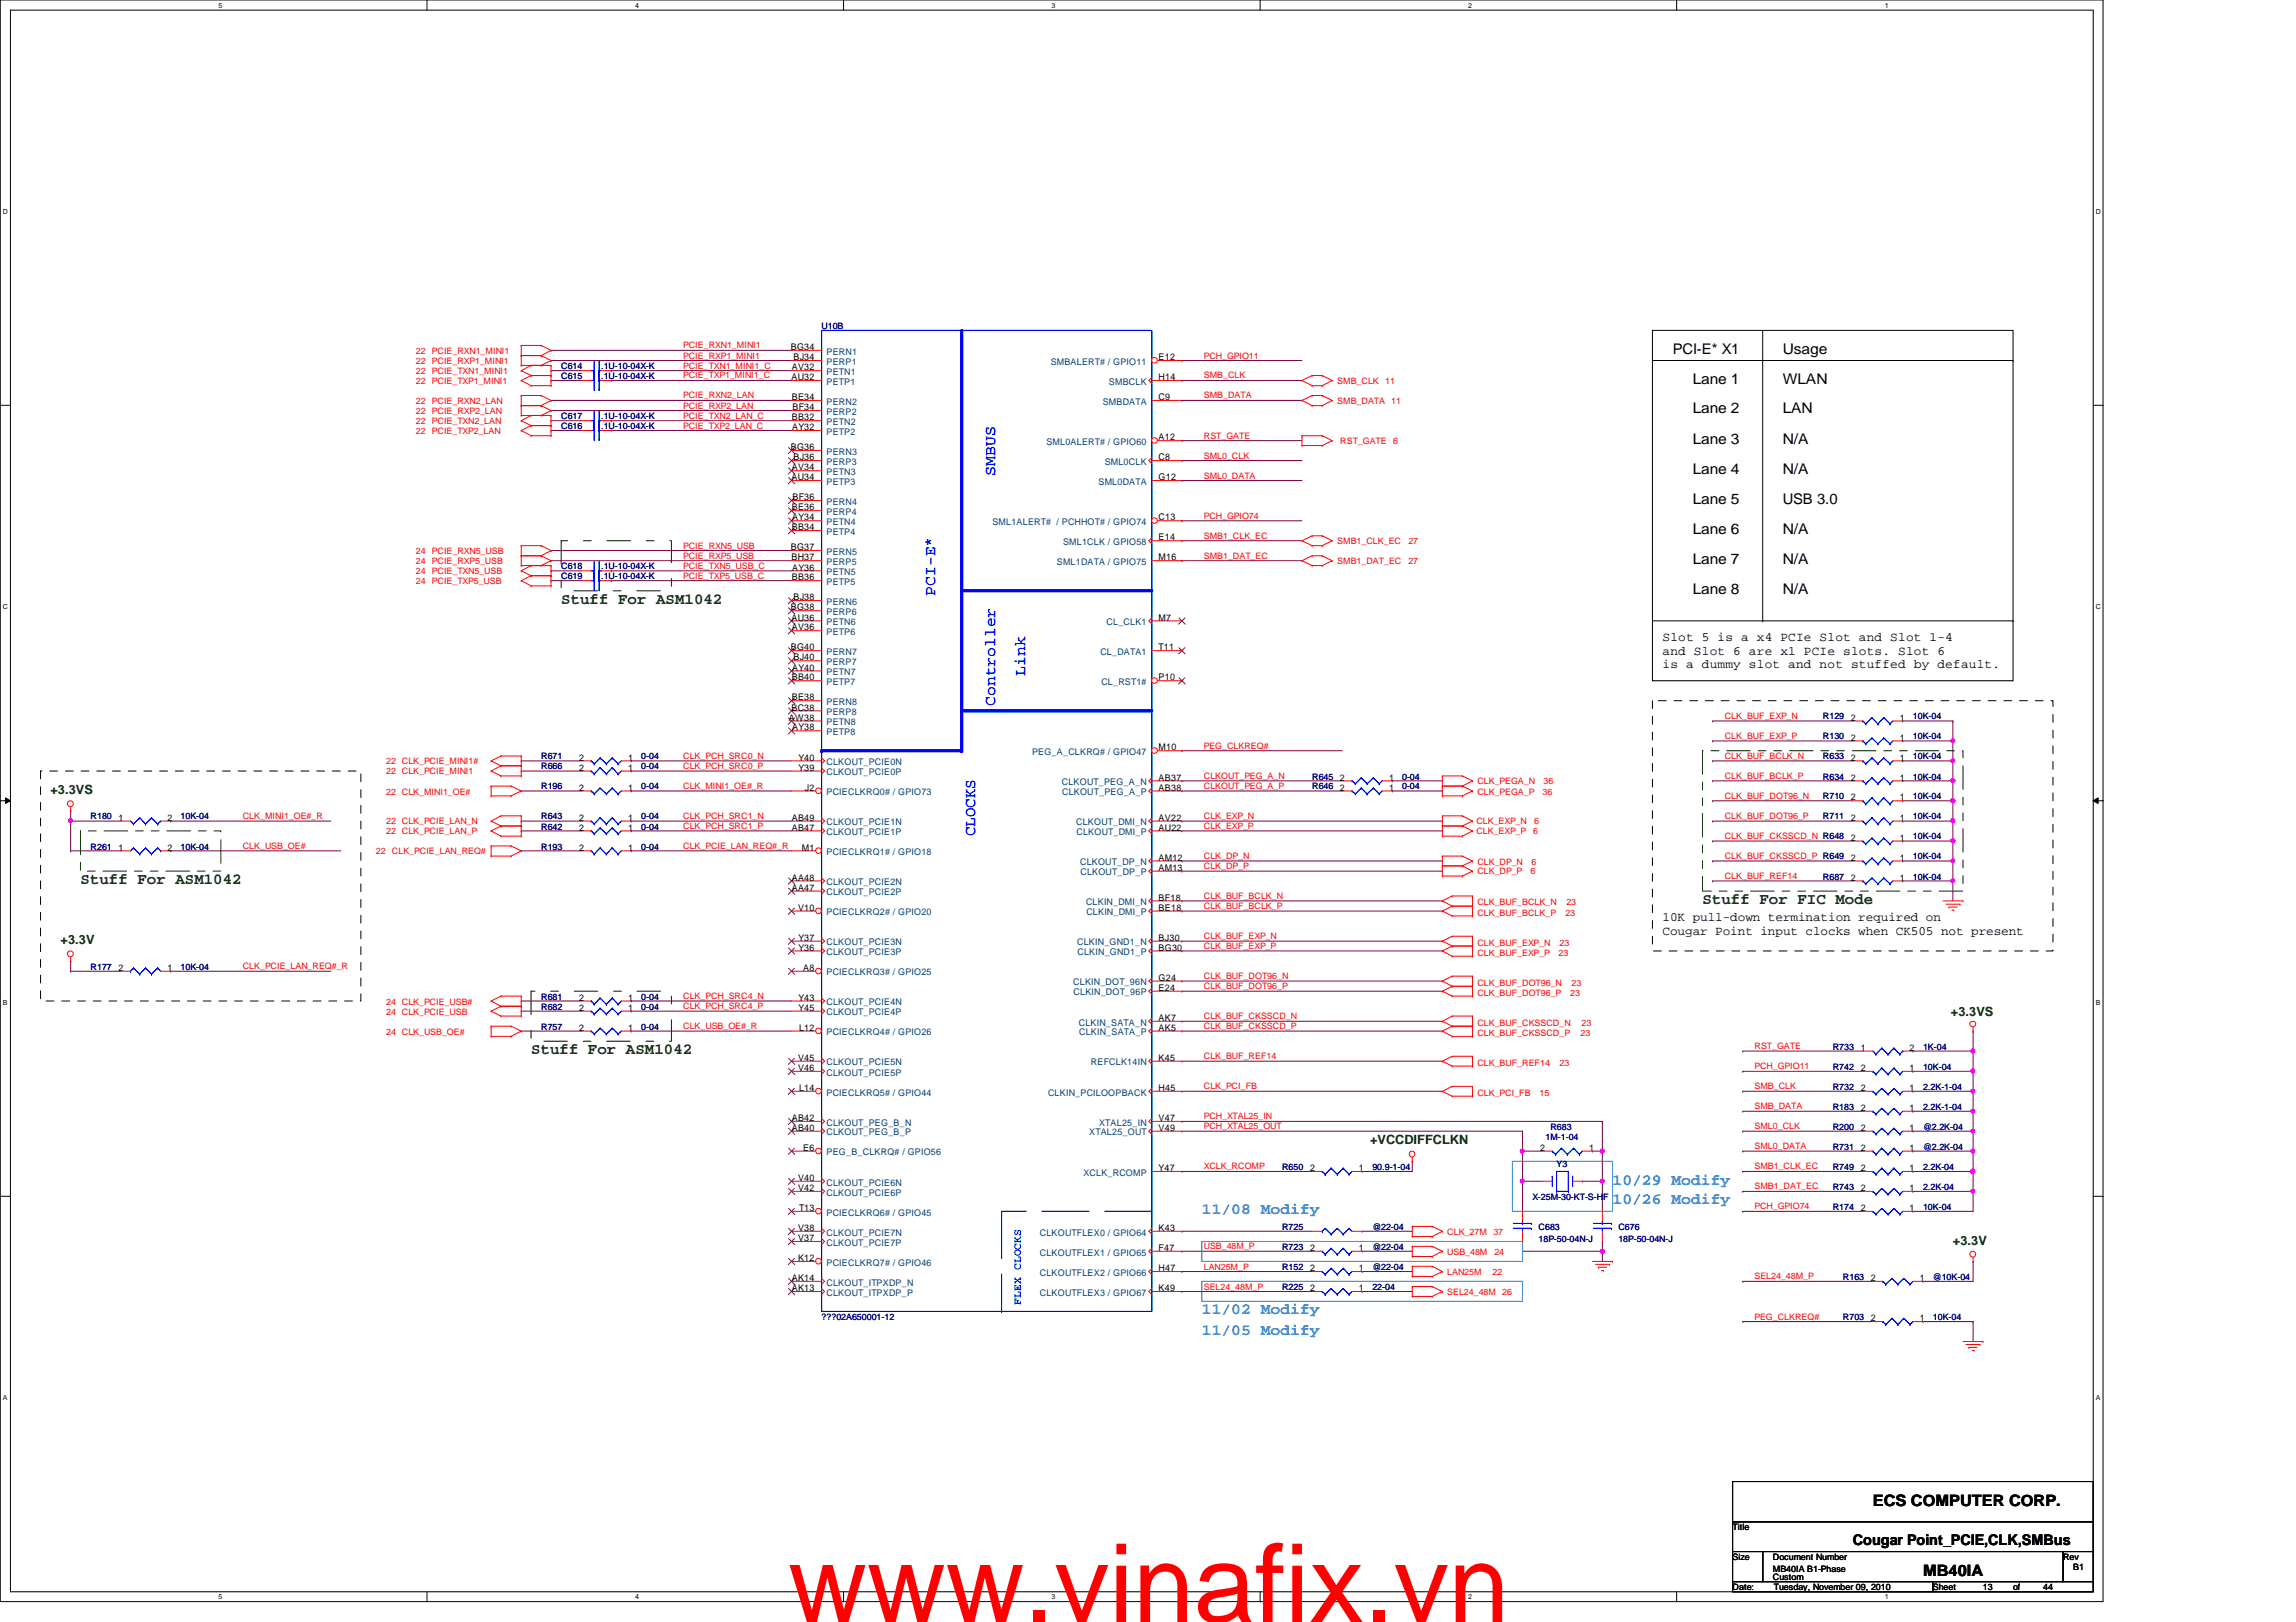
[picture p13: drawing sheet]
<svg xmlns="http://www.w3.org/2000/svg" width="297mm" height="210mm" viewBox="0 0 297 210" stroke-linecap="round" stroke-linejoin="round" font-family="sans-serif">
<defs><g id="words">
<text font-size="14.1" fill="#f00" x="102" y="209.9">www.vinafix.vn</text>
<g font-size="2" fill="#00f">
<text x="128.7" y="61.6" transform="rotate(-90 128.7 61.6)">SMBUS</text>
<text x="121" y="77.1" transform="rotate(-90 121 77.1)">PCI-E*</text>
<text x="132.6" y="87.5" transform="rotate(-90 132.6 87.5)">Link</text>
<text x="128.7" y="91.4" transform="rotate(-90 128.7 91.4)">Controller</text>
<text x="126.2" y="108.2" transform="rotate(-90 126.2 108.2)">CLOCKS</text>
</g>
<g font-size="2" fill="#004000">
<text x="72.6" y="78.1">Stuff For ASM1042</text>
<text x="10.4" y="114.4">Stuff For ASM1042</text>
<text x="220.3" y="117">Stuff For FIC Mode</text>
<text x="68.7" y="136.4">Stuff For ASM1042</text>
</g>
<g font-size="2" fill="#0080ff">
<text x="208.6" y="155.9">10/26 Modify</text>
<text x="208.6" y="153.3">10/29 Modify</text>
<text x="155.5" y="157.1">11/08 Modify</text>
<text x="155.5" y="170.1">11/02 Modify</text>
<text x="155.5" y="172.7">11/05 Modify</text>
</g>
<g font-size="2">
<text x="242.3" y="194.9">ECS COMPUTER CORP.</text>
<text x="248.8" y="204">MB40IA</text>
</g>
<g font-size="1.9">
<text x="216.4" y="45.8">PCI-E* X1</text>
<text x="230.6" y="45.8">Usage</text>
<text x="219" y="49.7">Lane 1</text>
<text x="219" y="53.5">Lane 2</text>
<text x="230.6" y="49.7">WLAN</text>
<text x="230.6" y="53.5">LAN</text>
<text x="219" y="57.4">Lane 3</text>
<text x="230.6" y="57.4">N/A</text>
<text x="219" y="61.3">Lane 4</text>
<text x="219" y="65.2">Lane 5</text>
<text x="230.6" y="61.3">N/A</text>
<text x="230.6" y="65.2">USB 3.0</text>
<text x="219" y="69.1">Lane 6</text>
<text x="230.6" y="69.1">N/A</text>
<text x="219" y="72.9">Lane 7</text>
<text x="219" y="76.8">Lane 8</text>
<text x="230.6" y="72.9">N/A</text>
<text x="230.6" y="76.8">N/A</text>
<text x="239.7" y="200">Cougar Point_PCIE,CLK,SMBus</text>
</g>
<g font-size="1.7">
<text x="215.1" y="82.9">Slot 5 is a x4 PCIe Slot and Slot 1-4</text>
<text x="215.1" y="84.7">and Slot 6 are x1 PCIe slots. Slot 6</text>
<text x="215.1" y="86.5">is a dummy slot and not stuffed by default.</text>
<text x="215.1" y="119.2">10K pull-down termination required on</text>
<text x="215.1" y="121">Cougar Point input clocks when CK505 not present</text>
</g>
<g font-size="1.7" fill="#004000">
<text x="6.5" y="102.7">+3.3VS</text>
<text x="7.8" y="122.1">+3.3V</text>
<text x="252.4" y="131.5">+3.3VS</text>
<text x="177.2" y="148">+VCCDIFFCLKN</text>
<text x="252.6" y="161.1">+3.3V</text>
</g>
<text font-size="1.4" fill="#00f" x="132.1" y="168.8" transform="rotate(-90 132.1 168.8)">FLEX CLOCKS</text>
<g font-size="1.2">
<text x="102.3" y="45.3">BG34</text>
<text x="102.4" y="47.9">AV32</text>
<text x="102.7" y="46.6">BJ34</text>
<text x="149.9" y="46.6">E12</text>
<text x="102.4" y="49.2">AU32</text>
<text x="102.4" y="51.8">BE34</text>
<text x="102.5" y="53.1">BF34</text>
<text x="149.9" y="49.2">H14</text>
<text x="149.9" y="51.8">C9</text>
<text x="102.3" y="58.3">BG36</text>
<text x="102.4" y="54.4">BB32</text>
<text x="102.5" y="55.7">AY32</text>
<text x="102.7" y="59.6">BJ36</text>
<text x="149.9" y="57">A12</text>
<text x="149.9" y="59.6">C8</text>
<text x="102.4" y="62.1">AU34</text>
<text x="102.4" y="60.9">AV34</text>
<text x="102.5" y="64.7">BF36</text>
<text x="149.9" y="62.1">G12</text>
<text x="102.3" y="71.2">BG37</text>
<text x="102.4" y="66">BE36</text>
<text x="102.4" y="68.6">BB34</text>
<text x="102.5" y="67.4">AY34</text>
<text x="149.9" y="67.4">C13</text>
<text x="149.9" y="69.9">E14</text>
<text x="102.4" y="72.5">BH37</text>
<text x="102.4" y="75.1">BB36</text>
<text x="102.5" y="73.8">AY36</text>
<text x="102.7" y="77.7">BJ38</text>
<text x="149.9" y="72.5">M16</text>
<text x="102.3" y="79">BG38</text>
<text x="102.4" y="80.3">AU36</text>
<text x="102.4" y="81.6">AV36</text>
<text x="149.9" y="80.3">M7</text>
<text x="102.3" y="84.2">BG40</text>
<text x="102.4" y="88.1">BB40</text>
<text x="102.5" y="86.8">AY40</text>
<text x="102.7" y="85.5">BJ40</text>
<text x="149.9" y="84.2">T11</text>
<text x="149.9" y="88.1">P10</text>
<text x="102.1" y="93.3">AW38</text>
<text x="102.4" y="91.9">BC38</text>
<text x="102.4" y="90.6">BE38</text>
<text x="102.5" y="94.5">AY38</text>
<text x="239.4" y="93.3">2</text>
<text x="239.4" y="95.8">2</text>
<text x="245.8" y="93.3">1</text>
<text x="245.8" y="95.8">1</text>
<text x="74.9" y="98.4">2</text>
<text x="74.9" y="99.7">2</text>
<text x="81.3" y="98.4">1</text>
<text x="81.3" y="99.7">1</text>
<text x="103.3" y="98.4">Y40</text>
<text x="103.3" y="99.7">Y39</text>
<text x="149.9" y="101">AB37</text>
<text x="149.9" y="97.1">M10</text>
<text x="173.4" y="101">2</text>
<text x="179.7" y="101">1</text>
<text x="239.4" y="98.4">2</text>
<text x="239.4" y="101">2</text>
<text x="245.8" y="98.4">1</text>
<text x="245.8" y="101">1</text>
<text x="15.3" y="106.2">1</text>
<text x="21.7" y="106.2">2</text>
<text x="74.9" y="107.5">2</text>
<text x="74.9" y="106.2">2</text>
<text x="74.9" y="102.3">2</text>
<text x="81.3" y="107.5">1</text>
<text x="81.3" y="106.2">1</text>
<text x="81.3" y="102.3">1</text>
<text x="102.4" y="106.2">AB49</text>
<text x="102.4" y="107.5">AB47</text>
<text x="104.1" y="102.3">J2</text>
<text x="149.9" y="102.3">AB38</text>
<text x="149.9" y="106.2">AV22</text>
<text x="149.9" y="107.5">AU22</text>
<text x="173.4" y="102.3">2</text>
<text x="179.7" y="102.3">1</text>
<text x="239.4" y="103.6">2</text>
<text x="239.4" y="106.2">2</text>
<text x="245.8" y="103.6">1</text>
<text x="245.8" y="106.2">1</text>
<text x="15.3" y="110.1">1</text>
<text x="21.7" y="110.1">2</text>
<text x="74.9" y="110.1">2</text>
<text x="81.3" y="110.1">1</text>
<text x="102.4" y="114">AA48</text>
<text x="103.8" y="110.1">M1</text>
<text x="149.9" y="112.7">AM13</text>
<text x="149.9" y="111.4">AM12</text>
<text x="239.4" y="108.8">2</text>
<text x="239.4" y="111.4">2</text>
<text x="239.4" y="114">2</text>
<text x="245.8" y="108.8">1</text>
<text x="245.8" y="111.4">1</text>
<text x="245.8" y="114">1</text>
<text x="102.4" y="115.3">AA47</text>
<text x="103.2" y="117.9">V10</text>
<text x="149.9" y="116.5">BF18</text>
<text x="149.9" y="117.9">BE18</text>
<text x="15.3" y="125.6">2</text>
<text x="21.7" y="125.6">1</text>
<text x="103.3" y="121.8">Y37</text>
<text x="103.3" y="123">Y36</text>
<text x="103.9" y="125.6">A8</text>
<text x="149.9" y="121.8">BJ30</text>
<text x="149.9" y="123">BG30</text>
<text x="74.9" y="130.8">2</text>
<text x="74.9" y="129.5">2</text>
<text x="81.3" y="130.8">1</text>
<text x="81.3" y="129.5">1</text>
<text x="103.3" y="129.5">Y43</text>
<text x="103.3" y="130.8">Y45</text>
<text x="149.9" y="126.9">G24</text>
<text x="149.9" y="128.2">E24</text>
<text x="74.9" y="133.4">2</text>
<text x="81.3" y="133.4">1</text>
<text x="103.2" y="137.3">V45</text>
<text x="103.4" y="133.4">L12</text>
<text x="149.9" y="132.1">AK7</text>
<text x="149.9" y="133.4">AK5</text>
<text x="149.9" y="137.3">K45</text>
<text x="240.7" y="136">1</text>
<text x="247.1" y="136">2</text>
<text x="103.2" y="138.6">V46</text>
<text x="103.4" y="141.2">L14</text>
<text x="149.9" y="141.2">H45</text>
<text x="240.7" y="138.6">2</text>
<text x="240.7" y="141.2">2</text>
<text x="240.7" y="143.8">2</text>
<text x="247.1" y="138.6">1</text>
<text x="247.1" y="141.2">1</text>
<text x="247.1" y="143.8">1</text>
<text x="102.4" y="146.3">AB40</text>
<text x="102.4" y="145.1">AB42</text>
<text x="103.9" y="148.9">E6</text>
<text x="149.9" y="145.1">V47</text>
<text x="149.9" y="146.3">V49</text>
<text x="199.3" y="148.9">2</text>
<text x="205.6" y="148.9">1</text>
<text x="240.7" y="146.3">2</text>
<text x="240.7" y="148.9">2</text>
<text x="247.1" y="146.3">1</text>
<text x="247.1" y="148.9">1</text>
<text x="103.2" y="152.8">V40</text>
<text x="103.2" y="154.1">V42</text>
<text x="149.9" y="151.6">Y47</text>
<text x="169.5" y="151.6">2</text>
<text x="175.8" y="151.6">1</text>
<text x="240.7" y="154.1">2</text>
<text x="240.7" y="151.6">2</text>
<text x="247.1" y="154.1">1</text>
<text x="247.1" y="151.6">1</text>
<text x="103.2" y="159.3">V38</text>
<text x="103.2" y="160.6">V37</text>
<text x="103.4" y="156.7">T13</text>
<text x="149.9" y="159.3">K43</text>
<text x="149.9" y="161.9">F47</text>
<text x="169.5" y="161.9">2</text>
<text x="175.8" y="161.9">1</text>
<text x="240.7" y="156.7">2</text>
<text x="247.1" y="156.7">1</text>
<text x="102.4" y="165.8">AK14</text>
<text x="102.4" y="167.1">AK13</text>
<text x="103.2" y="163.2">K12</text>
<text x="149.9" y="164.5">H47</text>
<text x="149.9" y="167.1">K49</text>
<text x="169.5" y="167.1">2</text>
<text x="169.5" y="164.5">2</text>
<text x="175.8" y="167.1">1</text>
<text x="175.8" y="164.5">1</text>
<text x="242" y="165.8">2</text>
<text x="248.4" y="165.8">1</text>
<text x="242" y="171">2</text>
<text x="248.4" y="171">1</text>
</g>
<g font-size="1.2" fill="#004080">
<text x="106.9" y="45.9">PERN1</text>
<text x="106.9" y="47.2">PERP1</text>
<text x="135.9" y="47.2">SMBALERT# / GPIO11</text>
<text x="106.9" y="52.4">PERN2</text>
<text x="106.9" y="53.7">PERP2</text>
<text x="106.9" y="48.5">PETN1</text>
<text x="106.9" y="49.8">PETP1</text>
<text x="142.7" y="52.4">SMBDATA</text>
<text x="143.5" y="49.8">SMBCLK</text>
<text x="106.9" y="58.8">PERN3</text>
<text x="106.9" y="55">PETN2</text>
<text x="106.9" y="56.3">PETP2</text>
<text x="135.4" y="57.6">SML0ALERT# / GPIO60</text>
<text x="106.9" y="60.2">PERP3</text>
<text x="106.9" y="65.3">PERN4</text>
<text x="106.9" y="61.5">PETN3</text>
<text x="106.9" y="62.7">PETP3</text>
<text x="142.1" y="62.7">SML0DATA</text>
<text x="142.9" y="60.2">SML0CLK</text>
<text x="106.9" y="66.6">PERP4</text>
<text x="106.9" y="71.8">PERN5</text>
<text x="106.9" y="67.9">PETN4</text>
<text x="106.9" y="69.2">PETP4</text>
<text x="128.4" y="67.9">SML1ALERT# / PCHHOT# / GPIO74</text>
<text x="137.5" y="70.5">SML1CLK / GPIO58</text>
<text x="106.9" y="73.1">PERP5</text>
<text x="106.9" y="74.4">PETN5</text>
<text x="106.9" y="75.7">PETP5</text>
<text x="136.7" y="73.1">SML1DATA / GPIO75</text>
<text x="106.9" y="78.3">PERN6</text>
<text x="106.9" y="79.6">PERP6</text>
<text x="106.9" y="80.9">PETN6</text>
<text x="106.9" y="82.2">PETP6</text>
<text x="143.2" y="80.9">CL_CLK1</text>
<text x="106.9" y="84.8">PERN7</text>
<text x="106.9" y="86.1">PERP7</text>
<text x="106.9" y="87.4">PETN7</text>
<text x="106.9" y="88.6">PETP7</text>
<text x="142.4" y="84.8">CL_DATA1</text>
<text x="142.5" y="88.6">CL_RST1#</text>
<text x="106.9" y="91.2">PERN8</text>
<text x="106.9" y="92.5">PERP8</text>
<text x="106.9" y="93.9">PETN8</text>
<text x="106.9" y="95.1">PETP8</text>
<text x="106.9" y="99">CLKOUT_PCIE0N</text>
<text x="106.9" y="100.3">CLKOUT_PCIE0P</text>
<text x="133.5" y="97.7">PEG_A_CLKRQ# / GPIO47</text>
<text x="137.4" y="101.6">CLKOUT_PEG_A_N</text>
<text x="106.9" y="106.8">CLKOUT_PCIE1N</text>
<text x="106.9" y="102.9">PCIECLKRQ0# / GPIO73</text>
<text x="137.4" y="102.9">CLKOUT_PEG_A_P</text>
<text x="139.2" y="106.8">CLKOUT_DMI_N</text>
<text x="106.9" y="108.1">CLKOUT_PCIE1P</text>
<text x="106.9" y="110.7">PCIECLKRQ1# / GPIO18</text>
<text x="139.3" y="108.1">CLKOUT_DMI_P</text>
<text x="139.7" y="112">CLKOUT_DP_N</text>
<text x="139.8" y="113.3">CLKOUT_DP_P</text>
<text x="106.9" y="114.6">CLKOUT_PCIE2N</text>
<text x="106.9" y="115.9">CLKOUT_PCIE2P</text>
<text x="106.9" y="118.4">PCIECLKRQ2# / GPIO20</text>
<text x="140.5" y="117.1">CLKIN_DMI_N</text>
<text x="140.5" y="118.4">CLKIN_DMI_P</text>
<text x="106.9" y="122.3">CLKOUT_PCIE3N</text>
<text x="106.9" y="123.6">CLKOUT_PCIE3P</text>
<text x="139.4" y="122.3">CLKIN_GND1_N</text>
<text x="139.4" y="123.6">CLKIN_GND1_P</text>
<text x="106.9" y="130.1">CLKOUT_PCIE4N</text>
<text x="106.9" y="131.4">CLKOUT_PCIE4P</text>
<text x="106.9" y="126.2">PCIECLKRQ3# / GPIO25</text>
<text x="138.9" y="127.5">CLKIN_DOT_96N</text>
<text x="138.9" y="128.8">CLKIN_DOT_96P</text>
<text x="106.9" y="137.9">CLKOUT_PCIE5N</text>
<text x="106.9" y="134">PCIECLKRQ4# / GPIO26</text>
<text x="139.6" y="132.7">CLKIN_SATA_N</text>
<text x="139.6" y="134">CLKIN_SATA_P</text>
<text x="141.1" y="137.9">REFCLK14IN</text>
<text x="106.9" y="139.2">CLKOUT_PCIE5P</text>
<text x="106.9" y="141.8">PCIECLKRQ5# / GPIO44</text>
<text x="135.6" y="141.8">CLKIN_PCILOOPBACK</text>
<text x="106.9" y="149.5">PEG_B_CLKRQ# / GPIO56</text>
<text x="106.9" y="146.9">CLKOUT_PEG_B_P</text>
<text x="106.9" y="145.7">CLKOUT_PEG_B_N</text>
<text x="140.9" y="146.9">XTAL25_OUT</text>
<text x="142.2" y="145.7">XTAL25_IN</text>
<text x="106.9" y="153.4">CLKOUT_PCIE6N</text>
<text x="106.9" y="154.7">CLKOUT_PCIE6P</text>
<text x="140.2" y="152.1">XCLK_RCOMP</text>
<text x="106.9" y="159.9">CLKOUT_PCIE7N</text>
<text x="106.9" y="161.2">CLKOUT_PCIE7P</text>
<text x="106.9" y="157.3">PCIECLKRQ6# / GPIO45</text>
<text x="134.5" y="159.9">CLKOUTFLEX0 / GPIO64</text>
<text x="106.9" y="163.8">PCIECLKRQ7# / GPIO46</text>
<text x="106.9" y="166.4">CLKOUT_ITPXDP_N</text>
<text x="106.9" y="167.7">CLKOUT_ITPXDP_P</text>
<text x="134.5" y="162.5">CLKOUTFLEX1 / GPIO65</text>
<text x="134.5" y="165.1">CLKOUTFLEX2 / GPIO66</text>
<text x="134.5" y="167.7">CLKOUTFLEX3 / GPIO67</text>
</g>
<g font-size="1.1" fill="#f00">
<text x="53.8" y="45.8">22 PCIE_RXN1_MINI1</text>
<text x="53.8" y="47.1">22 PCIE_RXP1_MINI1</text>
<text x="88.4" y="46.4">PCIE_RXP1_MINI1</text>
<text x="88.4" y="47.7">PCIE_TXN1_MINI1_C</text>
<text x="88.4" y="45.1">PCIE_RXN1_MINI1</text>
<text x="155.7" y="46.4">PCH_GPIO11</text>
<text x="53.8" y="53.6">22 PCIE_RXP2_LAN</text>
<text x="53.8" y="52.3">22 PCIE_RXN2_LAN</text>
<text x="53.8" y="48.4">22 PCIE_TXN1_MINI1</text>
<text x="53.8" y="49.7">22 PCIE_TXP1_MINI1</text>
<text x="88.4" y="49">PCIE_TXP1_MINI1_C</text>
<text x="88.4" y="51.6">PCIE_RXN2_LAN</text>
<text x="88.4" y="52.9">PCIE_RXP2_LAN</text>
<text x="155.7" y="49">SMB_CLK</text>
<text x="155.7" y="51.6">SMB_DATA</text>
<text x="173" y="49.7">SMB_CLK 11</text>
<text x="173" y="52.3">SMB_DATA 11</text>
<text x="53.8" y="54.9">22 PCIE_TXN2_LAN</text>
<text x="53.8" y="56.2">22 PCIE_TXP2_LAN</text>
<text x="88.4" y="54.2">PCIE_TXN2_LAN_C</text>
<text x="88.4" y="55.5">PCIE_TXP2_LAN_C</text>
<text x="155.7" y="56.8">RST_GATE</text>
<text x="155.7" y="59.4">SML0_CLK</text>
<text x="173.4" y="57.5">RST_GATE</text>
<text x="180.3" y="57.5">6</text>
<text x="155.7" y="61.9">SML0_DATA</text>
<text x="53.8" y="71.7">24 PCIE_RXN5_USB</text>
<text x="88.4" y="71">PCIE_RXN5_USB</text>
<text x="155.7" y="67.1">PCH_GPIO74</text>
<text x="155.7" y="69.7">SMB1_CLK_EC</text>
<text x="173" y="70.4">SMB1_CLK_EC</text>
<text x="182.2" y="70.4">27</text>
<text x="53.8" y="73">24 PCIE_RXP5_USB</text>
<text x="53.8" y="75.6">24 PCIE_TXP5_USB</text>
<text x="53.8" y="74.3">24 PCIE_TXN5_USB</text>
<text x="88.4" y="72.3">PCIE_RXP5_USB</text>
<text x="88.4" y="74.9">PCIE_TXP5_USB_C</text>
<text x="88.4" y="73.6">PCIE_TXN5_USB_C</text>
<text x="155.7" y="72.3">SMB1_DAT_EC</text>
<text x="173" y="73">SMB1_DAT_EC</text>
<text x="182.2" y="73">27</text>
<text x="223.1" y="93">CLK_BUF_EXP_N</text>
<text x="223.1" y="95.6">CLK_BUF_EXP_P</text>
<text x="50" y="98.9">22 CLK_PCIE_MINI1#</text>
<text x="50" y="100.2">22 CLK_PCIE_MINI1</text>
<text x="88.4" y="99.5">CLK_PCH_SRC0_P</text>
<text x="88.4" y="98.2">CLK_PCH_SRC0_N</text>
<text x="155.7" y="96.9">PEG_CLKREQ#</text>
<text x="155.7" y="100.8">CLKOUT_PEG_A_N</text>
<text x="191.1" y="101.5">CLK_PEGA_N</text>
<text x="199.7" y="101.5">36</text>
<text x="223.1" y="98.2">CLK_BUF_BCLK_N</text>
<text x="223.1" y="100.8">CLK_BUF_BCLK_P</text>
<text x="31.4" y="106">CLK_MINI1_OE#_R</text>
<text x="50" y="102.8">22 CLK_MINI1_OE#</text>
<text x="50" y="106.7">22 CLK_PCIE_LAN_N</text>
<text x="50" y="108">22 CLK_PCIE_LAN_P</text>
<text x="88.4" y="102.1">CLK_MINI1_OE#_R</text>
<text x="88.4" y="107.3">CLK_PCH_SRC1_P</text>
<text x="88.4" y="106">CLK_PCH_SRC1_N</text>
<text x="155.7" y="106">CLK_EXP_N</text>
<text x="155.7" y="107.3">CLK_EXP_P</text>
<text x="155.7" y="102.1">CLKOUT_PEG_A_P</text>
<text x="191" y="106.7">CLK_EXP_N</text>
<text x="191" y="108">CLK_EXP_P</text>
<text x="191.1" y="102.8">CLK_PEGA_P</text>
<text x="198.4" y="108">6</text>
<text x="198.5" y="106.7">6</text>
<text x="199.6" y="102.8">36</text>
<text x="223.1" y="103.4">CLK_BUF_DOT96_N</text>
<text x="223.1" y="106">CLK_BUF_DOT96_P</text>
<text x="31.4" y="109.9">CLK_USB_OE#</text>
<text x="48.6" y="110.6">22 CLK_PCIE_LAN_REQ#</text>
<text x="88.4" y="109.9">CLK_PCIE_LAN_REQ#_R</text>
<text x="155.7" y="111.2">CLK_DP_N</text>
<text x="155.7" y="112.5">CLK_DP_P</text>
<text x="191.1" y="111.9">CLK_DP_N</text>
<text x="191.1" y="113.2">CLK_DP_P</text>
<text x="198" y="113.2">6</text>
<text x="198.1" y="111.9">6</text>
<text x="223.1" y="108.6">CLK_BUF_CKSSCD_N R648</text>
<text x="223.1" y="111.2">CLK_BUF_CKSSCD_P R649</text>
<text x="223.1" y="113.7">CLK_BUF_REF14</text>
<text x="155.7" y="116.3">CLK_BUF_BCLK_N</text>
<text x="155.7" y="117.6">CLK_BUF_BCLK_P</text>
<text x="191.1" y="117.2">CLK_BUF_BCLK_N</text>
<text x="191.1" y="118.5">CLK_BUF_BCLK_P</text>
<text x="202.5" y="118.5">23</text>
<text x="202.6" y="117.2">23</text>
<text x="31.4" y="125.4">CLK_PCIE_LAN_REQ#_R</text>
<text x="155.7" y="121.5">CLK_BUF_EXP_N</text>
<text x="155.7" y="122.8">CLK_BUF_EXP_P</text>
<text x="191.1" y="122.4">CLK_BUF_EXP_N</text>
<text x="191.1" y="123.7">CLK_BUF_EXP_P</text>
<text x="201.6" y="123.7">23</text>
<text x="201.8" y="122.4">23</text>
<text x="50" y="131.3">24 CLK_PCIE_USB</text>
<text x="50" y="130">24 CLK_PCIE_USB#</text>
<text x="88.4" y="129.3">CLK_PCH_SRC4_N</text>
<text x="88.4" y="130.6">CLK_PCH_SRC4_P</text>
<text x="155.7" y="126.7">CLK_BUF_DOT96_N</text>
<text x="155.7" y="128">CLK_BUF_DOT96_P</text>
<text x="155.7" y="131.9">CLK_BUF_CKSSCD_N</text>
<text x="191.1" y="127.6">CLK_BUF_DOT96_N</text>
<text x="191.1" y="128.9">CLK_BUF_DOT96_P</text>
<text x="203.2" y="128.9">23</text>
<text x="203.3" y="127.6">23</text>
<text x="50" y="133.9">24 CLK_USB_OE#</text>
<text x="88.4" y="133.2">CLK_USB_OE#_R</text>
<text x="155.7" y="137.1">CLK_BUF_REF14</text>
<text x="155.7" y="133.2">CLK_BUF_CKSSCD_P</text>
<text x="191.1" y="137.9">CLK_BUF_REF14</text>
<text x="191.1" y="132.7">CLK_BUF_CKSSCD_N</text>
<text x="191.1" y="134">CLK_BUF_CKSSCD_P</text>
<text x="201.8" y="137.9">23</text>
<text x="204.5" y="134">23</text>
<text x="204.6" y="132.7">23</text>
<text x="227" y="135.8">RST_GATE</text>
<text x="155.7" y="141">CLK_PCI_FB</text>
<text x="191.1" y="141.8">CLK_PCI_FB</text>
<text x="199.2" y="141.8">15</text>
<text x="227" y="141">SMB_CLK</text>
<text x="227" y="143.6">SMB_DATA</text>
<text x="227" y="138.4">PCH_GPIO11</text>
<text x="155.7" y="144.9">PCH_XTAL25_IN</text>
<text x="155.7" y="146.1">PCH_XTAL25_OUT</text>
<text x="227" y="146.1">SML0_CLK</text>
<text x="227" y="148.7">SML0_DATA</text>
<text x="155.7" y="151.3">XCLK_RCOMP</text>
<text x="227" y="153.9">SMB1_DAT_EC</text>
<text x="227" y="151.3">SMB1_CLK_EC</text>
<text x="155.7" y="161.7">USB_48M_P</text>
<text x="187.2" y="159.8">CLK_27M</text>
<text x="193.2" y="159.8">37</text>
<text x="227" y="156.5">PCH_GPIO74</text>
<text x="155.7" y="166.9">SEL24_48M_P</text>
<text x="155.7" y="164.3">LAN25M_P</text>
<text x="187.2" y="167.6">SEL24_48M</text>
<text x="187.2" y="165">LAN25M</text>
<text x="187.2" y="162.4">USB_48M</text>
<text x="193.1" y="165">22</text>
<text x="193.3" y="162.4">24</text>
<text x="194.3" y="167.6">26</text>
<text x="227" y="165.6">SEL24_48M_P</text>
<text x="227" y="170.8">PEG_CLKREQ#</text>
</g>
<g font-size="1.1" fill="#000080">
<text x="72.6" y="47.8">C614</text>
<text x="77.8" y="47.8">.1U-10-04X-K</text>
<text x="106.3" y="42.6">U10B</text>
<text x="72.6" y="49.1">C615</text>
<text x="77.8" y="49.1">.1U-10-04X-K</text>
<text x="72.6" y="54.2">C617</text>
<text x="72.6" y="55.5">C616</text>
<text x="77.8" y="54.2">.1U-10-04X-K</text>
<text x="77.8" y="55.5">.1U-10-04X-K</text>
<text x="72.6" y="75">C619</text>
<text x="72.6" y="73.7">C618</text>
<text x="77.8" y="75">.1U-10-04X-K</text>
<text x="77.8" y="73.7">.1U-10-04X-K</text>
<text x="235.8" y="93.1">R129</text>
<text x="235.8" y="95.7">R130</text>
<text x="247.5" y="93.1">10K-04</text>
<text x="247.5" y="95.7">10K-04</text>
<text x="70" y="98.3">R671</text>
<text x="70" y="99.6">R666</text>
<text x="83" y="98.3">0-04</text>
<text x="83" y="99.6">0-04</text>
<text x="169.8" y="100.9">R645</text>
<text x="181.4" y="100.9">0-04</text>
<text x="235.8" y="98.3">R633</text>
<text x="235.8" y="100.9">R634</text>
<text x="247.5" y="98.3">10K-04</text>
<text x="247.5" y="100.9">10K-04</text>
<text x="11.7" y="106">R180</text>
<text x="23.4" y="106">10K-04</text>
<text x="70" y="107.4">R642</text>
<text x="70" y="106">R643</text>
<text x="70" y="102.2">R196</text>
<text x="83" y="107.4">0-04</text>
<text x="83" y="106">0-04</text>
<text x="83" y="102.2">0-04</text>
<text x="169.8" y="102.2">R646</text>
<text x="181.4" y="102.2">0-04</text>
<text x="235.8" y="103.5">R710</text>
<text x="235.8" y="106">R711</text>
<text x="247.5" y="103.5">10K-04</text>
<text x="247.5" y="106">10K-04</text>
<text x="11.7" y="109.9">R261</text>
<text x="23.4" y="109.9">10K-04</text>
<text x="70" y="109.9">R193</text>
<text x="83" y="109.9">0-04</text>
<text x="235.8" y="113.8">R687</text>
<text x="247.5" y="108.6">10K-04</text>
<text x="247.5" y="111.2">10K-04</text>
<text x="247.5" y="113.8">10K-04</text>
<text x="11.7" y="125.5">R177</text>
<text x="23.4" y="125.5">10K-04</text>
<text x="70" y="130.6">R682</text>
<text x="70" y="129.4">R681</text>
<text x="83" y="130.6">0-04</text>
<text x="83" y="129.4">0-04</text>
<text x="70" y="133.3">R757</text>
<text x="83" y="133.3">0-04</text>
<text x="237.1" y="135.8">R733</text>
<text x="248.8" y="135.8">1K-04</text>
<text x="237.1" y="138.4">R742</text>
<text x="237.1" y="141">R732</text>
<text x="237.1" y="143.6">R183</text>
<text x="248.8" y="138.4">10K-04</text>
<text x="248.8" y="141">2.2K-1-04</text>
<text x="248.8" y="143.6">2.2K-1-04</text>
<text x="199.9" y="147.5">1M-1-04</text>
<text x="200.6" y="146.2">R683</text>
<text x="237.1" y="146.2">R200</text>
<text x="237.1" y="148.8">R731</text>
<text x="248.8" y="146.2">@2.2K-04</text>
<text x="248.8" y="148.8">@2.2K-04</text>
<text x="165.9" y="151.4">R650</text>
<text x="177.5" y="151.4">90.9-1-04</text>
<text x="198.2" y="155.3">X-25M-30-KT-S-HF</text>
<text x="201.4" y="151">Y3</text>
<text x="237.1" y="154">R743</text>
<text x="237.1" y="151.4">R749</text>
<text x="248.8" y="154">2.2K-04</text>
<text x="248.8" y="151.4">2.2K-04</text>
<text x="165.9" y="161.8">R723</text>
<text x="165.9" y="159.2">R725</text>
<text x="177.5" y="161.8">@22-04</text>
<text x="177.5" y="159.2">@22-04</text>
<text x="199" y="159.2">C683</text>
<text x="199" y="160.7">18P-50-04N-J</text>
<text x="209.4" y="159.2">C676</text>
<text x="209.4" y="160.7">18P-50-04N-J</text>
<text x="237.1" y="156.5">R174</text>
<text x="248.8" y="156.5">10K-04</text>
<text x="165.9" y="166.9">R225</text>
<text x="165.9" y="164.3">R152</text>
<text x="177.5" y="166.9">22-04</text>
<text x="177.5" y="164.3">@22-04</text>
<text x="238.4" y="165.7">R163</text>
<text x="250.1" y="165.7">@10K-04</text>
<text x="106.3" y="170.8">???02A650001-12</text>
<text x="238.4" y="170.8">R703</text>
<text x="250.1" y="170.8">10K-04</text>
</g>
<g font-size="1.1">
<text x="224.2" y="198">Title</text>
<text x="224.2" y="201.9">Size</text>
<text x="229.4" y="201.9">Document Number</text>
<text x="229.4" y="203.5">MB40IA B1-Phase</text>
<text x="266.9" y="201.9">Rev</text>
<text x="268.2" y="203.2">B1</text>
<text x="224.2" y="205.8">Date:</text>
<text x="229.4" y="204.5">Custom</text>
<text x="229.5" y="205.8">Tuesday, November 09, 2010</text>
<text x="250.1" y="205.8">Sheet</text>
<text x="256.5" y="205.8">13</text>
<text x="260.4" y="205.8">of</text>
<text x="264.3" y="205.8">44</text>
</g>
<g font-size=".9">
<text x="28.3" y="1">5</text>
<text x="82.2" y="1">4</text>
<text x="136.1" y="1">3</text>
<text x="189.9" y="1">2</text>
<text x="243.8" y="1">1</text>
<text x=".4" y="27.7">D</text>
<text x="271.1" y="27.7">D</text>
<text x=".4" y="78.8">C</text>
<text x="271.1" y="78.8">C</text>
<text x=".4" y="130">B</text>
<text x="271.1" y="130">B</text>
<text x=".4" y="181.2">A</text>
<text x="271.1" y="181.2">A</text>
<text x="28.3" y="207">5</text>
<text x="82.2" y="207">4</text>
<text x="136.1" y="207">3</text>
<text x="189.9" y="207">2</text>
<text x="243.8" y="207">1</text>
</g>
</g></defs>
<path d="M0 0h272.1v207.3h-272.1zM1.4 1.3h269.4v204.7h-269.4z" fill="none" stroke="#000" stroke-width=".13"/>
<g fill="#fff">
<path d="M28.3 .2h.5v1h-.5z"/>
<path d="M28.3 206.2h.5v1h-.5z"/>
</g>
<path d="M55.2 0v1.3M55.2 206v1.3" fill="none" stroke="#000" stroke-width=".13"/>
<g fill="#fff">
<path d="M82.2 .2h.5v1h-.5z"/>
<path d="M82.2 206.2h.5v1h-.5z"/>
</g>
<path d="M109.1 0v1.3M109.1 206v1.3" fill="none" stroke="#000" stroke-width=".13"/>
<g fill="#fff">
<path d="M136.1 .2h.5v1h-.5z"/>
<path d="M136.1 206.2h.5v1h-.5z"/>
</g>
<path d="M163 0v1.3M163 206v1.3" fill="none" stroke="#000" stroke-width=".13"/>
<g fill="#fff">
<path d="M189.9 .2h.6v1h-.6z"/>
<path d="M189.9 206.2h.6v1h-.6z"/>
</g>
<path d="M216.9 0v1.3M216.9 206v1.3" fill="none" stroke="#000" stroke-width=".13"/>
<g fill="#fff">
<path d="M243.8 .2h.5v1h-.5z"/>
<path d="M243.8 206.2h.5v1h-.5z"/>
<path d="M.4 26.9h.6v1h-.6z"/>
<path d="M271.1 26.9h.7v1h-.7z"/>
<path d="M.4 78h.6v1h-.6z"/>
<path d="M271.1 78h.7v1h-.7z"/>
</g>
<path d="M0 52.5h1.4M270.8 52.5h1.3" fill="none" stroke="#000" stroke-width=".13"/>
<g fill="#fff">
<path d="M.4 129.2h.6v1h-.6z"/>
<path d="M271.1 129.2h.6v1h-.6z"/>
</g>
<path d="M0 103.6h1.4M.7 103.3l.7 .3-.7 .4zM270.8 103.6l.6-.3v.7zM270.8 103.6h1.3" fill="none" stroke="#000" stroke-width=".13"/>
<path d="M.7 103.3l.7 .3-.7 .4zM270.8 103.6l.6-.3v.7z" fill="#000"/>
<g fill="#fff">
<path d="M.4 180.4h.5v1h-.5z"/>
<path d="M271.1 180.4h.6v1h-.6z"/>
</g>
<path d="M0 154.8h1.4M270.8 154.8h1.3" fill="none" stroke="#000" stroke-width=".13"/>
<g fill="none" stroke="#800040" stroke-width=".13">
<path d="M152.9 62.2h.1M152.9 67.4h.1M152.9 62.2h15.5M152.9 67.4h15.5M152.9 111.4h.1M152.9 112.7h.1M152.9 111.4h33.7M152.9 112.7h33.7M152.9 121.8h.1M152.9 123.1h.1M152.9 121.8h33.7M152.9 123.1h33.7"/>
<path d="M152.9 141.2h.1M152.9 151.6h.1M152.9 141.2h33.7M152.9 151.6h16.9M176.2 151.6h.1M176.2 151.6h6.5M225.5 154.2h.1M225.5 154.2h15.5M247.5 154.2h.1M247.5 154.2h7.8"/>
</g>
<circle cx="255.2" cy="154.1" r=".25" fill="#f0f"/>
<circle cx="255.2" cy="154.1" r=".25" fill="none" stroke="#f0f" stroke-width=".13"/>
<path d="M247.5 151.6h.1M247.5 151.6h7.8" fill="none" stroke="#800040" stroke-width=".13"/>
<circle cx="255.2" cy="151.6" r=".26" fill="#f0f"/>
<circle cx="255.2" cy="151.6" r=".26" fill="none" stroke="#f0f" stroke-width=".13"/>
<g fill="none" stroke="#800040" stroke-width=".13">
<path d="M152.9 46.7h.1M152.9 46.7h15.5M225.5 151.6h.1M225.5 141.2h.1M225.5 143.8h.1M225.5 146.4h.1M225.5 149h.1M225.5 151.6h15.5M225.5 143.8h15.5M225.5 141.2h15.5M225.5 149h15.5M225.5 146.4h15.5"/>
<path d="M247.5 143.8h.1M247.5 141.2h.1M247.5 149h.1M247.5 146.4h.1M247.5 143.8h7.8M247.5 141.2h7.8M247.5 149h7.8M247.5 146.4h7.8M255.3 149h.1M255.3 149v2.6"/>
</g>
<circle cx="255.2" cy="151.6" r=".26" fill="#f0f"/>
<circle cx="255.2" cy="151.6" r=".26" fill="none" stroke="#f0f" stroke-width=".13"/>
<circle cx="255.2" cy="149" r=".26" fill="#f0f"/>
<circle cx="255.2" cy="149" r=".26" fill="none" stroke="#f0f" stroke-width=".13"/>
<path d="M152.9 127h.1M152.9 128.3h.1M152.9 127h33.7M152.9 128.3h33.7M255.3 138.6h.1M255.3 138.6v2.6M255.3 151.6h.1M255.3 151.6v2.6M152.9 167.1h.1M152.9 167.1h16.9M176.2 167.1h.1M176.2 167.1h6.5" fill="none" stroke="#800040" stroke-width=".13"/>
<circle cx="255.2" cy="141.2" r=".25" fill="#f0f"/>
<circle cx="255.2" cy="141.2" r=".25" fill="none" stroke="#f0f" stroke-width=".13"/>
<circle cx="255.2" cy="138.6" r=".26" fill="#f0f"/>
<circle cx="255.2" cy="138.6" r=".26" fill="none" stroke="#f0f" stroke-width=".13"/>
<path d="M197 161.9h.1M197 161.9h10.3" fill="none" stroke="#800040" stroke-width=".13"/>
<circle cx="207.3" cy="161.9" r=".26" fill="#f0f"/>
<circle cx="207.3" cy="161.9" r=".26" fill="none" stroke="#f0f" stroke-width=".13"/>
<path d="M197 149h.1M197 152.9h.1M197 149h2.6M197 152.9v3.9M197 152.9h2.6M206 149h.1M206 149h1.3" fill="none" stroke="#800040" stroke-width=".13"/>
<circle cx="196.9" cy="152.8" r=".25" fill="#f0f"/>
<circle cx="196.9" cy="152.8" r=".25" fill="none" stroke="#f0f" stroke-width=".13"/>
<path d="M152.9 145.1h.1M152.9 146.4h.1M152.9 145.1h54.4M152.9 146.4h44.1M207.3 152.9h.1M207.3 149h.1M207.3 149v7.8M255.3 141.2h.1M255.3 141.2v2.6" fill="none" stroke="#800040" stroke-width=".13"/>
<circle cx="207.3" cy="149" r=".26" fill="#f0f"/>
<circle cx="207.3" cy="149" r=".26" fill="none" stroke="#f0f" stroke-width=".13"/>
<path d="M255.3 143.8h.1M255.3 143.8v2.6" fill="none" stroke="#800040" stroke-width=".13"/>
<circle cx="255.2" cy="146.4" r=".25" fill="#f0f"/>
<circle cx="255.2" cy="146.4" r=".25" fill="none" stroke="#f0f" stroke-width=".13"/>
<circle cx="255.2" cy="143.8" r=".25" fill="#f0f"/>
<circle cx="255.2" cy="143.8" r=".25" fill="none" stroke="#f0f" stroke-width=".13"/>
<path d="M197 146.4h.1M197 149h.1M197 146.4v6.5" fill="none" stroke="#800040" stroke-width=".13"/>
<circle cx="196.9" cy="149" r=".26" fill="#f0f"/>
<circle cx="196.9" cy="149" r=".26" fill="none" stroke="#f0f" stroke-width=".13"/>
<g fill="none" stroke="#800040" stroke-width=".13">
<path d="M71.3 46.7h.1M71.3 48h.1M71.3 49.2h.1M71.3 54.4h.1M71.3 55.7h.1M71.3 51.8h.1M71.3 53.1h.1M71.3 45.3h.1M71.3 49.2h3.9M71.3 51.8h31.1M71.3 46.7h31.1M71.3 48h3.9"/>
<path d="M71.3 54.4h3.9M71.3 55.7h3.9M71.3 53.1h31.1M71.3 45.3h31.1M79.1 48h.1M79.1 49.2h.1M79.1 54.4h.1M79.1 55.7h.1M79.1 49.2h23.3M79.1 48h23.3M79.1 54.4h23.3M79.1 55.7h23.3"/>
<path d="M152.9 49.2h.1M152.9 51.8h.1M152.9 57h.1M152.9 49.2h15.5M152.9 51.8h15.5M152.9 57h15.5M152.9 70h.1M152.9 72.6h.1M152.9 70h15.5M152.9 72.6h15.5M67.4 98.5h.1M67.4 99.8h.1"/>
<path d="M67.4 99.8h7.8M67.4 98.5h7.8M81.7 99.8h.1M81.7 98.5h.1M81.7 99.8h20.7M81.7 98.5h20.7M152.9 97.2h.1M152.9 97.2h20.7M9.1 106.3h.1M9.1 104.9h.1M9.1 106.3h6.5M9.1 104.9v1.4"/>
<path d="M67.4 102.4h.1M67.4 106.3h.1M67.4 107.5h.1M67.4 110.1h.1M67.4 102.4h7.8M67.4 107.5h7.8M67.4 106.3h7.8M67.4 110.1h7.8M81.7 102.4h.1M81.7 107.5h.1M81.7 106.3h.1M81.7 110.1h.1"/>
<path d="M81.7 102.4h20.7M81.7 107.5h20.7M81.7 106.3h20.7M81.7 110.1h20.7M225.5 138.6h.1M225.5 138.6h15.5M247.5 138.6h.1M247.5 138.6h7.8M255.3 133.4h.1M255.3 133.4v2.6M207.3 145.1h.1M207.3 145.1v3.9"/>
<path d="M225.5 156.8h.1M225.5 156.8h15.5M247.5 156.8h.1M255.3 154.2h.1M255.3 154.2v2.6h-7.8M207.3 161.9h.1M207.3 161.9v1.3"/>
</g>
<circle cx="9.1" cy="106.2" r=".26" fill="#f0f"/>
<circle cx="9.1" cy="106.2" r=".26" fill="none" stroke="#f0f" stroke-width=".13"/>
<g fill="none" stroke="#800040" stroke-width=".13">
<path d="M22.1 106.3h.1M22.1 106.3h20.7M152.9 106.3h.1M152.9 107.5h.1M152.9 116.6h.1M152.9 117.9h.1M152.9 106.3h33.7M152.9 107.5h33.7M152.9 116.6h33.7M152.9 117.9h33.7M152.9 137.3h.1M152.9 132.2h.1"/>
<path d="M152.9 133.4h.1M152.9 137.3h33.7M152.9 132.2h33.7M152.9 133.4h33.7M247.5 136h.1M247.5 136h7.8M225.5 171h.1M225.5 165.8h.1M225.5 171h16.8M225.5 165.8h16.8M248.8 171h.1M248.8 165.8h.1"/>
<path d="M248.8 171h6.5M255.3 171h.1M255.3 163.2h.1M255.3 163.2v2.6h-6.5M255.3 171v2.6"/>
</g>
<circle cx="255.2" cy="136" r=".26" fill="#f0f"/>
<circle cx="255.2" cy="136" r=".26" fill="none" stroke="#f0f" stroke-width=".13"/>
<path d="M246.2 93.3h.1M246.2 93.3h6.4M252.6 98.5h.1M252.6 98.5v2.5M225.5 136h.1M225.5 136h15.5M255.3 136h.1M255.3 136v2.6" fill="none" stroke="#800040" stroke-width=".13"/>
<circle cx="252.6" cy="101" r=".25" fill="#f0f"/>
<circle cx="252.6" cy="101" r=".25" fill="none" stroke="#f0f" stroke-width=".13"/>
<path d="M246.2 114h.1M246.2 114h6.4" fill="none" stroke="#800040" stroke-width=".13"/>
<circle cx="252.6" cy="114" r=".25" fill="#f0f"/>
<circle cx="252.6" cy="114" r=".25" fill="none" stroke="#f0f" stroke-width=".13"/>
<path d="M246.2 111.4h.1M246.2 108.8h.1M246.2 111.4h6.4M246.2 108.8h6.4" fill="none" stroke="#800040" stroke-width=".13"/>
<circle cx="252.6" cy="108.8" r=".25" fill="#f0f"/>
<circle cx="252.6" cy="108.8" r=".25" fill="none" stroke="#f0f" stroke-width=".13"/>
<path d="M252.6 108.8h.1M252.6 108.8v2.6" fill="none" stroke="#800040" stroke-width=".13"/>
<circle cx="252.6" cy="108.8" r=".25" fill="#f0f"/>
<circle cx="252.6" cy="108.8" r=".25" fill="none" stroke="#f0f" stroke-width=".13"/>
<path d="M246.2 98.5h.1M246.2 98.5h6.4M246.2 106.3h.1M246.2 103.6h.1M246.2 101h.1M246.2 106.3h6.4M246.2 103.6h6.4M246.2 101h6.4" fill="none" stroke="#800040" stroke-width=".13"/>
<circle cx="252.6" cy="98.4" r=".25" fill="#f0f"/>
<circle cx="252.6" cy="98.4" r=".25" fill="none" stroke="#f0f" stroke-width=".13"/>
<path d="M252.6 101h.1M252.6 101v2.6" fill="none" stroke="#800040" stroke-width=".13"/>
<circle cx="252.6" cy="103.6" r=".26" fill="#f0f"/>
<circle cx="252.6" cy="103.6" r=".26" fill="none" stroke="#f0f" stroke-width=".13"/>
<circle cx="252.6" cy="101" r=".25" fill="#f0f"/>
<circle cx="252.6" cy="101" r=".25" fill="none" stroke="#f0f" stroke-width=".13"/>
<g fill="none" stroke="#800040" stroke-width=".13">
<path d="M221.6 93.3h.1M221.6 95.9h.1M221.6 98.5h.1M221.6 95.9h18.1M221.6 93.3h18.1M221.6 98.5h18.1M246.2 95.9h.1M252.6 93.3h.1M252.6 93.3v2.6h-6.4M221.6 101h.1M221.6 103.6h.1M221.6 106.3h.1"/>
<path d="M221.6 108.8h.1M221.6 111.4h.1M221.6 114h.1M221.6 101h18.1M221.6 103.6h18.1M221.6 106.3h18.1M221.6 108.8h18.1M221.6 111.4h18.1M221.6 114h18.1M252.6 106.3h.1M252.6 106.3v2.5"/>
</g>
<circle cx="252.6" cy="106.2" r=".26" fill="#f0f"/>
<circle cx="252.6" cy="106.2" r=".26" fill="none" stroke="#f0f" stroke-width=".13"/>
<g fill="none" stroke="#800040" stroke-width=".13">
<path d="M152.9 59.6h.1M152.9 59.6h15.5M71.3 72.6h.1M71.3 75.1h.1M71.3 73.9h.1M71.3 71.2h.1M71.3 72.6h31.1M71.3 75.1h3.9M71.3 73.9h3.9M71.3 71.2h31.1M79.1 75.1h.1M79.1 73.9h.1"/>
<path d="M79.1 75.1h23.3M79.1 73.9h23.3M252.6 95.9h.1M252.6 95.9v2.6M9.1 110.1h.1M9.1 110.1h6.5M22.1 110.1h.1M22.1 110.1h22M152.9 101h.1M152.9 102.4h.1M152.9 101h20.7M152.9 102.4h20.7"/>
<path d="M180.1 101h.1M180.1 102.4h.1M180.1 101h6.5M180.1 102.4h6.5M9.1 125.7h.1M9.1 125.7h6.5M22.1 125.7h.1M22.1 125.7h20.7M67.4 129.5h.1M67.4 130.9h.1M67.4 133.4h.1M67.4 129.5h7.8"/>
<path d="M67.4 130.9h7.8M67.4 133.4h7.8M81.7 129.5h.1M81.7 130.9h.1M81.7 133.4h.1M81.7 129.5h20.7M81.7 130.9h20.7M81.7 133.4h20.7M182.7 150.3h.1M182.7 150.3v1.3M255.3 146.4h.1M255.3 146.4v2.6"/>
<path d="M152.9 164.5h.1M152.9 161.9h.1M152.9 164.5h16.9M152.9 161.9h16.9M176.2 164.5h.1M176.2 161.9h.1M176.2 164.5h6.5M176.2 161.9h6.5"/>
</g>
<circle cx="252.6" cy="95.9" r=".25" fill="#f0f"/>
<circle cx="252.6" cy="95.9" r=".25" fill="none" stroke="#f0f" stroke-width=".13"/>
<path d="M252.6 114h.1M252.6 103.6h.1M252.6 103.6v2.7M252.6 114v2.6" fill="none" stroke="#800040" stroke-width=".13"/>
<circle cx="252.6" cy="103.6" r=".26" fill="#f0f"/>
<circle cx="252.6" cy="103.6" r=".26" fill="none" stroke="#f0f" stroke-width=".13"/>
<path d="M252.6 111.4h.1M252.6 111.4v2.6" fill="none" stroke="#800040" stroke-width=".13"/>
<circle cx="252.6" cy="111.4" r=".25" fill="#f0f"/>
<circle cx="252.6" cy="111.4" r=".25" fill="none" stroke="#f0f" stroke-width=".13"/>
<path d="M9.1 106.3h.1M9.1 106.3v3.8M9.1 124.4h.1M9.1 124.4v1.3M204.7 152.9h.1M204.7 152.9h2.6" fill="none" stroke="#800040" stroke-width=".13"/>
<circle cx="207.3" cy="152.8" r=".25" fill="#f0f"/>
<circle cx="207.3" cy="152.8" r=".25" fill="none" stroke="#f0f" stroke-width=".13"/>
<path d="M152.9 159.3h.1M152.9 159.3h16.9M176.2 159.3h.1M176.2 159.3h6.5M197 160.7h.1M197 160.7v1.2M207.3 160.7h.1M207.3 160.7v1.2" fill="none" stroke="#800040" stroke-width=".13"/>
<g fill="none" stroke="#f00" stroke-width=".13">
<path d="M67.4 52.5h.1M67.4 53.8h.1M67.4 54.4h.1M67.4 55.7h.1M67.4 51.2h.1M67.4 44.7h.1M67.4 46h.1M67.4 47.3h.1M67.4 48h.1M67.4 49.2h.1M67.4 44.7v2.6M67.4 51.2v2.6"/>
<path d="M67.4 52.5h2.6M67.4 51.2h2.6M67.4 53.8h3.9M67.4 54.4l1.3 .7M67.4 55.7l1.3 .7M67.4 44.7h2.6M67.4 46h2.6M67.4 47.3h3.9M67.4 48l1.3 .6M67.4 49.2l1.3 .7M68.7 53.8h.1M68.7 55.1h.1"/>
<path d="M68.7 56.4h.1M68.7 47.3h.1M68.7 48.6h.1M68.7 49.9h.1M68.7 56.4h2.6M68.7 49.9h2.6M68.7 48.6h2.6M68.7 53.8l-1.3 .6M68.7 55.1h2.6M68.7 55.1l-1.3 .6M68.7 47.3l-1.3 .7M68.7 48.6l-1.3 .6"/>
<path d="M70 52.5h.1M70 53.8h.1M70 51.2h.1M70 44.7h.1M70 46h.1M70 47.3h.1M70 52.5l1.3 .6M70 51.2l1.3 .6M70 44.7l1.3 .6M70 46l1.3 .7M71.3 53.1h.1M71.3 55.1h.1"/>
<path d="M71.3 53.8h.1M71.3 56.4h.1M71.3 51.8h.1M71.3 45.3h.1M71.3 46.7h.1M71.3 48.6h.1M71.3 47.3h.1M71.3 49.9h.1M71.3 53.1l-1.3 .7M71.3 47.3v2.6M71.3 53.8v2.6M71.3 51.8l-1.3 .7"/>
<path d="M71.3 45.3l-1.3 .7M71.3 46.7l-1.3 .6M75.2 49.2h1.3M75.2 48h1.3M75.2 54.4h1.3M75.2 55.7h1.3M77.8 49.2h1.3M77.8 48h1.3M77.8 54.4h1.3M77.8 55.7h1.3M168.4 57.7h.1M168.4 56.4h.1"/>
<path d="M168.4 49.2h.1M168.4 51.8h.1M168.4 56.4h2.7M168.4 57.7h2.7M168.4 56.4v1.3M168.4 49.2l1.4 .7M168.4 51.8l1.4 .7M169.8 49.9h.1M169.8 48.6h.1M169.8 52.5h.1M169.8 51.2h.1M169.8 49.9h1.3"/>
<path d="M169.8 48.6h1.3M169.8 48.6l-1.4 .6M169.8 52.5h1.3M169.8 51.2h1.3M169.8 51.2l-1.4 .6M171.1 56.4h.1M171.1 57.7h.1M171.1 49.9h.1M171.1 48.6h.1M171.1 52.5h.1M171.1 51.2h.1M171.1 56.4l1.2 .6"/>
<path d="M171.1 48.6l1.2 .6M171.1 51.2l1.2 .6M172.3 57h.1M172.3 49.2h.1M172.3 51.8h.1M172.3 57l-1.2 .7M172.3 49.2l-1.2 .7M172.3 51.8l-1.2 .7M67.4 71.9h.1M67.4 73.2h.1M67.4 70.6h.1M67.4 75.1h.1"/>
<path d="M67.4 73.9h.1M67.4 70.6v2.6M67.4 70.6h2.6M67.4 73.2h3.9M67.4 71.9h2.6M67.4 75.1l1.3 .7M67.4 73.9l1.3 .6M68.7 74.5h.1M68.7 75.8h.1M68.7 73.2h.1M68.7 74.5h2.6M68.7 74.5l-1.3 .6"/>
<path d="M68.7 75.8h2.6M68.7 73.2l-1.3 .7M70 71.9h.1M70 73.2h.1M70 70.6h.1M70 71.9l1.3 .7M70 70.6l1.3 .6M71.3 72.6h.1M71.3 71.2h.1M71.3 75.8h.1M71.3 74.5h.1M71.3 73.2h.1"/>
<path d="M71.3 73.2v2.6M71.3 72.6l-1.3 .6M71.3 71.2l-1.3 .7M75.2 75.1h1.3M75.2 73.9h1.3M77.8 75.1h1.3M77.8 73.9h1.3M168.4 70h.1M168.4 72.6h.1M168.4 70l1.4 .6M168.4 72.6l1.4 .6M169.8 70.6h.1"/>
<path d="M169.8 69.3h.1M169.8 73.2h.1M169.8 71.9h.1M169.8 70.6h1.3M169.8 69.3h1.3M169.8 69.3l-1.4 .7M169.8 73.2h1.3M169.8 71.9h1.3M169.8 71.9l-1.4 .7M171.1 70.6h.1M171.1 69.3h.1M171.1 73.2h.1"/>
<path d="M171.1 71.9h.1M171.1 69.3l1.2 .7M171.1 71.9l1.2 .7M172.3 70h.1M172.3 72.6h.1M172.3 70l-1.2 .6M172.3 72.6l-1.2 .6M63.5 98.5h.1M63.5 99.8h.1M63.5 98.5l1.3 .6M63.5 99.8l1.3 .6M64.8 97.8h.1"/>
<path d="M64.8 99.1h.1M64.8 97.8h2.6M64.8 97.8l-1.3 .7M64.8 99.1h2.6M64.8 99.1l-1.3 .7M67.4 99.1h.1M67.4 97.8h.1M67.4 97.8v2.6M75.2 98.5h1.3M75.2 99.8h1.3M80.4 98.5h1.3M80.4 99.8h1.3"/>
<path d="M239.7 93.3h1.3M239.7 98.5h1.3M239.7 95.9h1.3M244.9 93.3h1.3M244.9 98.5h1.3M244.9 95.9h1.3M9.1 104.9h.1M9.1 104.4v.5M15.6 110.1h1.3M20.8 110.1h1.3M63.5 101.7h.1M63.5 103h.1"/>
<path d="M63.5 106.3h.1M63.5 107.5h.1M63.5 109.5h.1M63.5 110.8h.1M63.5 110.8h2.6M63.5 101.7h2.6M63.5 101.7v1.3M63.5 109.5v1.3M63.5 103h2.6M63.5 106.3l1.3 .6M63.5 107.5l1.3 .7M63.5 109.5h2.6"/>
<path d="M64.8 100.4h.1M64.8 105.6h.1M64.8 106.9h.1M64.8 108.2h.1M64.8 100.4h2.6M64.8 105.6h2.6M64.8 105.6l-1.3 .7M64.8 106.9h2.6M64.8 106.9l-1.3 .6M64.8 108.2h2.6M66.1 101.7h.1M66.1 103h.1"/>
<path d="M66.1 109.5h.1M66.1 110.8h.1M66.1 101.7l1.3 .7M66.1 109.5l1.3 .6M67.4 100.4h.1M67.4 102.4h.1M67.4 106.9h.1M67.4 105.6h.1M67.4 108.2h.1M67.4 110.1h.1M67.4 105.6v2.6M67.4 102.4l-1.3 .6"/>
<path d="M67.4 110.1l-1.3 .7M75.2 106.3h1.3M75.2 107.5h1.3M75.2 102.4h1.3M75.2 110.1h1.3M80.4 106.3h1.3M80.4 107.5h1.3M80.4 102.4h1.3M80.4 110.1h1.3M173.6 101h1.3M173.6 102.4h1.3M178.8 101h1.3"/>
<path d="M178.8 102.4h1.3M186.6 110.8h.1M186.6 112.1h.1M186.6 113.4h.1M186.6 106.9h.1M186.6 105.6h.1M186.6 108.2h.1M186.6 100.4h.1M186.6 101.7h.1M186.6 103h.1M186.6 116.6h.1M186.6 117.9h.1"/>
<path d="M186.6 112.1h2.6M186.6 110.8h2.6M186.6 100.4v2.6M186.6 105.6v2.6M186.6 110.8v2.6M186.6 113.4h2.6M186.6 100.4h2.6M186.6 101.7h2.6M186.6 103h2.6M186.6 105.6h2.6M186.6 106.9h2.6M186.6 108.2h2.6"/>
<path d="M186.6 116.6l1.3 .7M186.6 117.9l1.3 .6M187.9 117.3h.1M187.9 116h.1M187.9 118.5h.1M187.9 117.3h2.6M187.9 116h2.6M187.9 116l-1.3 .6M187.9 118.5h2.6M187.9 117.3l-1.3 .6M189.2 112.1h.1M189.2 110.8h.1"/>
<path d="M189.2 113.4h.1M189.2 105.6h.1M189.2 106.9h.1M189.2 108.2h.1M189.2 101.7h.1M189.2 100.4h.1M189.2 103h.1M189.2 110.8l1.3 .6M189.2 112.1l1.3 .6M189.2 105.6l1.3 .7M189.2 106.9l1.3 .6M189.2 100.4l1.3 .6"/>
<path d="M189.2 101.7l1.3 .7M190.5 111.4h.1M190.5 112.7h.1M190.5 106.3h.1M190.5 107.5h.1M190.5 101h.1M190.5 102.4h.1M190.5 117.3h.1M190.5 116h.1M190.5 118.5h.1M190.5 111.4l-1.3 .7M190.5 112.7l-1.3 .7"/>
<path d="M190.5 116v2.5M190.5 106.3l-1.3 .6M190.5 107.5l-1.3 .7M190.5 101l-1.3 .7M190.5 102.4l-1.3 .6M239.7 103.6h1.3M239.7 106.3h1.3M239.7 108.8h1.3M239.7 111.4h1.3M239.7 114h1.3M244.9 103.6h1.3M244.9 106.3h1.3"/>
<path d="M244.9 108.8h1.3M244.9 111.4h1.3M244.9 114h1.3M251.4 116.6h2.6M251.8 117h1.8M252.1 117.4h.1M252.1 117.4h1.1M252.5 117.8h.3M252.8 117.8h.1M253.6 117h.1M254 116.6h.1M9.1 124.4h.1"/>
<path d="M9.1 123.9v.5M15.6 125.7h1.3M20.8 125.7h1.3M63.5 130.9h.1M63.5 129.5h.1M63.5 132.8h.1M63.5 134.1h.1M63.5 132.8v1.3M63.5 132.8h2.6M63.5 134.1h2.6M63.5 130.9l1.3 .6M63.5 129.5l1.3 .7"/>
<path d="M64.8 130.2h.1M64.8 131.5h.1M64.8 128.9h.1M64.8 128.9h2.6M64.8 131.5h2.6M64.8 130.2h2.6M64.8 130.2l-1.3 .7M64.8 128.9l-1.3 .6M66.1 132.8h.1M66.1 134.1h.1M66.1 132.8l1.3 .6M67.4 131.5h.1"/>
<path d="M67.4 130.2h.1M67.4 128.9h.1M67.4 133.4h.1M67.4 128.9v2.6M67.4 133.4l-1.3 .7M75.2 130.9h1.3M80.4 130.9h1.3M186.6 121.8h.1M186.6 123.1h.1M186.6 127h.1M186.6 128.3h.1M186.6 137.3h.1"/>
<path d="M186.6 132.2h.1M186.6 133.4h.1M186.6 121.8l1.3 .6M186.6 123.1l1.3 .6M186.6 127l1.3 .6M186.6 128.3l1.3 .6M186.6 137.3l1.3 .7M186.6 132.2l1.3 .6M186.6 133.4l1.3 .7M187.9 122.4h.1M187.9 121.2h.1M187.9 123.7h.1"/>
<path d="M187.9 127.6h.1M187.9 126.3h.1M187.9 128.9h.1M187.9 138h.1M187.9 136.7h.1M187.9 132.8h.1M187.9 131.5h.1M187.9 134.1h.1M187.9 122.4h2.6M187.9 121.2h2.6M187.9 121.2l-1.3 .6M187.9 123.7h2.6"/>
<path d="M187.9 122.4l-1.3 .7M187.9 127.6h2.6M187.9 126.3h2.6M187.9 126.3l-1.3 .7M187.9 128.9h2.6M187.9 127.6l-1.3 .7M187.9 138h2.6M187.9 136.7h2.6M187.9 136.7l-1.3 .6M187.9 132.8h2.6M187.9 131.5h2.6M187.9 131.5l-1.3 .7"/>
<path d="M187.9 134.1h2.6M187.9 132.8l-1.3 .6M190.5 122.4h.1M190.5 121.2h.1M190.5 123.7h.1M190.5 127.6h.1M190.5 126.3h.1M190.5 128.9h.1M190.5 138h.1M190.5 136.7h.1M190.5 132.8h.1M190.5 131.5h.1"/>
<path d="M190.5 134.1h.1M190.5 121.2v2.5M190.5 126.3v2.6M190.5 131.5v2.6M190.5 136.7v1.3M241 136h1.3M241 138.6h1.3M246.2 136h1.3M246.2 138.6h1.3M255.3 133.4h.1M255.3 132.9v.5M169.8 151.6h1.3"/>
<path d="M169.8 159.3h1.3M174.9 151.6h1.3M174.9 159.3h1.3M182.7 158.7h.1M182.7 150.3h.1M182.7 149.8v.5M182.7 158.7v1.3M182.7 158.7h2.6M185.3 158.7h.1M185.3 158.7l1.3 .6M186.6 141.2h.1M186.6 159.3h.1"/>
<path d="M186.6 141.2l1.3 .7M186.6 159.3l-1.3 .7M187.9 141.9h.1M187.9 140.6h.1M187.9 141.9h2.6M187.9 140.6h2.6M187.9 140.6l-1.3 .6M190.5 141.9h.1M190.5 140.6h.1M190.5 140.6v1.3M197 156.8v1.3M197 159.3v1.4"/>
<path d="M199.6 152.9h1.2M203.5 152.9h1.2M241 146.4h1.3M241 154.2h1.3M241 151.6h1.3M241 156.8h1.3M241 141.2h1.3M241 143.8h1.3M246.2 146.4h1.3M246.2 154.2h1.3M246.2 151.6h1.3M246.2 156.8h1.3"/>
<path d="M246.2 141.2h1.3M246.2 143.8h1.3M169.8 167.1h1.3M169.8 161.9h1.3M169.8 164.5h1.3M174.9 167.1h1.3M174.9 161.9h1.3M174.9 164.5h1.3M182.7 166.5h.1M182.7 167.8h.1M182.7 163.9h.1M182.7 165.2h.1"/>
<path d="M182.7 161.3h.1M182.7 162.6h.1M182.7 160h.1M182.7 167.8h2.6M182.7 166.5h2.6M182.7 161.3v1.3M182.7 163.9v1.3M182.7 166.5v1.3M182.7 165.2h2.6M182.7 163.9h2.6M182.7 162.6h2.6M182.7 161.3h2.6"/>
<path d="M182.7 160h2.6M185.3 167.8h.1M185.3 166.5h.1M185.3 165.2h.1M185.3 163.9h.1M185.3 162.6h.1M185.3 161.3h.1M185.3 160h.1M185.3 166.5l1.3 .6M185.3 163.9l1.3 .6M185.3 161.3l1.3 .6M186.6 167.1h.1"/>
<path d="M186.6 164.5h.1M186.6 161.9h.1M186.6 167.1l-1.3 .7M186.6 164.5l-1.3 .7M186.6 161.9l-1.3 .7M206 163.2h2.6M206.4 163.6h1.8M206.8 164h.1M206.8 164h1.1M207.2 164.4h.2M207.4 164.4h.1M208.2 163.6h.1"/>
<path d="M208.6 163.2h.1M242.3 171h1.3M242.3 165.8h1.3M247.5 171h1.3M247.5 165.8h1.3M254 173.6h2.5M254.3 174h1.9M254.7 174.4h.1M254.7 174.4h1.1M255.1 174.8h.3M255.3 163.2h.1M255.3 162.7v.5"/>
<path d="M255.4 174.8h.1M256.2 174h.1M256.5 173.6h.1"/>
<circle cx="9.1" cy="104" r=".38"/>
<circle cx="9.1" cy="123.4" r=".38"/>
<circle cx="255.2" cy="132.5" r=".37"/>
<circle cx="182.7" cy="149.3" r=".38"/>
<circle cx="255.2" cy="162.3" r=".38"/>
</g>
<g fill="none" stroke="#000" stroke-width=".13">
<path d="M213.8 42.8h46.6v45.3h-46.6zM213.8 46.7h46.6M228 42.8v37.5M260.4 46.7h.1M213.8 80.3h46.6M228 80.3h.1M260.4 80.3h.1M224.2 191.7h46.6v5.2h-46.6zM224.2 196.9h46.6v3.9h-46.6zM224.2 200.8h3.8v3.9h-3.8zM224.2 204.7h25.9v1.3h-25.9zM228 200.8h38.9v3.9h-38.9z"/>
<path d="M250.1 204.7h20.7v1.3h-20.7zM266.9 200.8h3.9v3.9h-3.9z"/>
</g>
<path d="M5.2 99.8h41.5v29.7h-41.5zM213.8 90.7h51.8v32.4h-51.8z" fill="none" stroke="#000" stroke-width=".13" stroke-dasharray="1 1 1 1 1 1 1 1"/>
<path d="M72.6 70h14.3v6.5h-14.3zM68.7 128.3h18.2v6.4h-18.2z" fill="none" stroke="#004000" stroke-width=".13" stroke-dasharray="3 2 1 2"/>
<path d="M220.3 97.2h33.7v18.1h-33.7zM10.4 107.5h18.2v5.2h-18.2z" fill="none" stroke="#004000" stroke-width=".13" stroke-dasharray="3 1 1 1 1 1"/>
<path d="M195.7 150.3h12.9v6.5h-12.9zM155.5 165.8h41.5v2.6h-41.5zM155.5 160.7h41.5v2.5h-41.5z" fill="none" stroke="#0080ff" stroke-width=".13"/>
<g fill="none" stroke="#00f" stroke-width=".13">
<path d="M76.5 49.2h.4M76.5 48h.4M76.5 54.4h.4M76.5 55.7h.4M76.9 50.4h.1M76.9 49.2h.1M76.9 49.1h.1M76.9 48h.1M76.9 55.6h.1M76.9 54.4h.1M76.9 56.9h.1M76.9 55.7h.1"/>
<path d="M76.9 46.8v3.6M76.9 53.3v3.6M77.5 49.2h.1M77.5 50.4h.1M77.5 48h.1M77.5 49.1h.1M77.5 54.4h.1M77.5 55.6h.1M77.5 55.7h.1M77.5 56.9h.1M77.5 49.2h.3M77.5 46.8v3.6"/>
<path d="M77.5 53.3v3.6M77.5 48h.3M77.5 54.4h.3M77.5 55.7h.3M106.3 42.8h42.7v126.9h-42.7zM76.5 75.1h.4M76.5 73.9h.4M76.9 76.3h.1M76.9 75.1h.1M76.9 75h.1M76.9 73.9h.1M76.9 72.7v3.6"/>
<path d="M77.5 75.1h.1M77.5 76.3h.1M77.5 73.9h.1M77.5 75h.1M77.5 72.7v3.6M77.5 75.1h.3M77.5 73.9h.3M76.5 98.5h.1M76.5 99.8h.1M76.5 98.5l.4 .3M76.5 99.8l.4 .4M76.9 98.8h.1"/>
<path d="M77.6 98.1h.1M77.6 99.4h.1M77.6 98.1l.8 .7M77.6 98.1l-.7 .7M77.6 99.4l.8 .8M77.6 99.4l-.7 .8M78.4 98.8h.1M79.2 98.1h.1M79.2 99.4h.1M79.2 98.1l.8 .7M79.2 98.1l-.8 .7M79.2 99.4l.8 .8"/>
<path d="M79.2 99.4l-.8 .8M80 98.8h.1M80.4 98.5l-.4 .3M80.4 99.8l-.4 .4M241 93.3h.1M241 95.9h.1M241 98.5h.1M241 93.3l.4 .4M241 95.9l.4 .4M241 98.5l.4 .3M241.4 93.7h.1M241.4 96.3h.1"/>
<path d="M241.4 98.8h.1M242.2 92.9h.1M242.2 95.5h.1M242.2 98.1h.1M242.2 92.9l.7 .8M242.2 92.9l-.8 .8M242.2 95.5l.7 .8M242.2 95.5l-.8 .8M242.2 98.1l.7 .7M242.2 98.1l-.8 .7M242.9 93.7h.1M242.9 96.3h.1"/>
<path d="M242.9 98.8h.1M243.7 92.9h.1M243.7 95.5h.1M243.7 98.1h.1M243.7 92.9l.8 .8M243.7 92.9l-.8 .8M243.7 95.5l.8 .8M243.7 95.5l-.8 .8M243.7 98.1l.8 .7M243.7 98.1l-.8 .7M244.5 93.7h.1M244.5 96.3h.1"/>
<path d="M244.5 98.8h.1M244.9 93.3l-.4 .4M244.9 95.9l-.4 .4M244.9 98.5l-.4 .3M17.3 109.7h.1M17.3 109.7l-.4 .4M17.3 109.7l.8 .8M18.1 110.5h.1M18.8 109.7h.1M18.8 109.7l-.7 .8M18.8 109.7l.8 .8M19.6 110.5h.1"/>
<path d="M20.4 109.7h.1M20.4 109.7l-.8 .8M20.4 109.7l.4 .4M20.8 110.1h.1M76.5 107.5h.1M76.5 110.1h.1M76.5 106.3h.1M76.5 102.4h.1M76.5 107.5l.4 .4M76.5 110.1l.4 .4M76.5 106.3l.4 .3M76.5 102.4l.4 .3"/>
<path d="M76.9 107.9h.1M76.9 100.2h.1M76.9 110.5h.1M76.9 106.6h.1M76.9 102.7h.1M77.6 107.1h.1M77.6 109.7h.1M77.6 105.8h.1M77.6 102h.1M77.6 107.1l.8 .8M77.6 107.1l-.7 .8M77.6 109.7l.8 .8"/>
<path d="M77.6 109.7l-.7 .8M77.6 105.8l.8 .8M77.6 105.8l-.7 .8M77.6 102l.8 .7M77.6 102l-.7 .7M78.4 107.9h.1M78.4 100.2h.1M78.4 110.5h.1M78.4 106.6h.1M78.4 102.7h.1M79.2 107.1h.1M79.2 109.7h.1"/>
<path d="M79.2 105.8h.1M79.2 102h.1M79.2 107.1l.8 .8M79.2 107.1l-.8 .8M79.2 109.7l.8 .8M79.2 109.7l-.8 .8M79.2 105.8l.8 .8M79.2 105.8l-.8 .8M79.2 102l.8 .7M79.2 102l-.8 .7M80 107.9h.1M80 100.2h.1"/>
<path d="M80 110.5h.1M80 106.6h.1M80 102.7h.1M80.4 107.5l-.4 .4M80.4 110.1l-.4 .4M80.4 106.3l-.4 .3M80.4 102.4l-.4 .3M174.9 101h.1M174.9 102.4h.1M174.9 101l.4 .4M174.9 102.4l.4 .3M175.3 101.4h.1"/>
<path d="M175.3 102.7h.1M176.1 100.7h.1M176.1 102h.1M176.1 100.7l.8 .7M176.1 100.7l-.8 .7M176.1 102l.8 .7M176.1 102l-.8 .7M176.9 101.4h.1M176.9 102.7h.1M177.7 100.7h.1M177.7 102h.1M177.7 100.7l.7 .7"/>
<path d="M177.7 100.7l-.8 .7M177.7 102l.7 .7M177.7 102l-.8 .7M178.4 101.4h.1M178.4 102.7h.1M178.8 101l-.4 .4M178.8 102.4l-.4 .3M241 103.6h.1M241 106.3h.1M241 108.8h.1M241 111.4h.1M241 114h.1"/>
<path d="M241 103.6l.4 .5M241 106.3l.4 .3M241 108.8l.4 .4M241 111.4l.4 .4M241 114l.4 .4M241.4 104.1h.1M241.4 106.6h.1M241.4 109.2h.1M241.4 111.8h.1M241.4 114.4h.1M242.2 103.3h.1M242.2 105.8h.1"/>
<path d="M242.2 108.5h.1M242.2 111h.1M242.2 113.6h.1M242.2 103.3l.7 .8M242.2 103.3l-.8 .8M242.2 105.8l.7 .8M242.2 105.8l-.8 .8M242.2 108.5l.7 .7M242.2 108.5l-.8 .7M242.2 111l.7 .8M242.2 111l-.8 .8M242.2 113.6l.7 .8"/>
<path d="M242.2 113.6l-.8 .8M242.9 104.1h.1M242.9 106.6h.1M242.9 109.2h.1M242.9 111.8h.1M242.9 114.4h.1M243.7 103.3h.1M243.7 105.8h.1M243.7 108.5h.1M243.7 111h.1M243.7 113.6h.1M243.7 103.3l.8 .8"/>
<path d="M243.7 103.3l-.8 .8M243.7 105.8l.8 .8M243.7 105.8l-.8 .8M243.7 108.5l.8 .7M243.7 108.5l-.8 .7M243.7 111l.8 .8M243.7 111l-.8 .8M243.7 113.6l.8 .8M243.7 113.6l-.8 .8M244.5 104.1h.1M244.5 106.6h.1M244.5 109.2h.1"/>
<path d="M244.5 111.8h.1M244.5 114.4h.1M244.9 103.6l-.4 .5M244.9 106.3l-.4 .3M244.9 108.8l-.4 .4M244.9 111.4l-.4 .4M244.9 114l-.4 .4M16.9 125.7h.1M17.3 125.3h.1M17.3 125.3l.8 .8M17.3 125.3l-.4 .4M18.1 126.1h.1"/>
<path d="M18.8 125.3h.1M18.8 125.3l.8 .8M18.8 125.3l-.7 .8M19.6 126.1h.1M20.4 125.3h.1M20.4 125.3l.4 .4M20.4 125.3l-.8 .8M76.5 130.9h.1M76.5 130.9l.4 .3M76.9 131.2h.1M77.6 130.5h.1M77.6 130.5l.8 .7"/>
<path d="M77.6 130.5l-.7 .7M78.4 131.2h.1M79.2 130.5h.1M79.2 130.5l.8 .7M79.2 130.5l-.8 .7M80 131.2h.1M80.4 130.9l-.4 .3M242.3 138.6h.1M242.3 136l.4 .4M242.3 138.6l.4 .4M242.7 136.4h.1M242.7 139h.1"/>
<path d="M243.5 135.6h.1M243.5 138.2h.1M243.5 135.6l-.8 .8M243.5 135.6l.8 .8M243.5 138.2l.8 .8M243.5 138.2l-.8 .8M244.3 136.4h.1M244.3 139h.1M245 135.6h.1M245 138.2h.1M245 135.6l-.7 .8M245 135.6l.8 .8"/>
<path d="M245 138.2l.8 .8M245 138.2l-.7 .8M245.8 136.4h.1M245.8 139h.1M246.2 136h.1M246.2 136l-.4 .4M246.2 138.6l-.4 .4M171.1 151.6h.1M171.1 159.3h.1M171.1 151.6l.3 .4M171.4 152h.1M171.4 159h.1"/>
<path d="M171.4 159l.8 .7M171.4 159l-.3 .3M172.2 151.2h.1M172.2 159.7h.1M172.2 151.2l.8 .8M172.2 151.2l-.8 .8M173 152h.1M173 159h.1M173 159l.8 .7M173 159l-.8 .7M173.8 151.2h.1M173.8 159.7h.1"/>
<path d="M173.8 151.2l.7 .8M173.8 151.2l-.8 .8M174.5 152h.1M174.5 159h.1M174.5 159l.4 .3M174.5 159l-.7 .7M174.9 151.6l-.4 .4M195.8 159h2.3M195.8 158.3h2.3M197 158.3h.1M197 159h.1M197 158.1v.2"/>
<path d="M197 159v.3M198.1 159h.1M198.1 158.3h.1M200.8 152.2h.1M200.8 152.2v1.3M201.4 151.6h.1M201.4 154.2h.1M201.4 151.6v2.6M201.4 151.6h1.5M201.4 154.2h1.5M202.9 151.6h.1M202.9 154.2h.1"/>
<path d="M202.9 151.6v2.6M203.5 152.2h.1M203.5 152.2v1.3M242.3 146.4h.1M242.3 154.2h.1M242.3 151.6h.1M242.3 156.8h.1M242.3 141.2h.1M242.3 143.8h.1M242.3 146.4l.4 .4M242.3 154.2l.4 .4M242.3 151.6l.4 .4"/>
<path d="M242.3 156.8l.4 .3M242.3 141.2l.4 .4M242.3 143.8l.4 .4M242.7 146.8h.1M242.7 154.6h.1M242.7 152h.1M242.7 157.1h.1M242.7 141.6h.1M242.7 144.2h.1M243.5 146h.1M243.5 153.8h.1M243.5 151.2h.1"/>
<path d="M243.5 156.4h.1M243.5 140.8h.1M243.5 143.4h.1M243.5 146l.8 .8M243.5 146l-.8 .8M243.5 153.8l.8 .8M243.5 153.8l-.8 .8M243.5 151.2l.8 .8M243.5 151.2l-.8 .8M243.5 156.4l.8 .7M243.5 156.4l-.8 .7M243.5 140.8l.8 .8"/>
<path d="M243.5 140.8l-.8 .8M243.5 143.4l.8 .8M243.5 143.4l-.8 .8M244.3 146.8h.1M244.3 154.6h.1M244.3 152h.1M244.3 157.1h.1M244.3 141.6h.1M244.3 144.2h.1M245 146h.1M245 153.8h.1M245 151.2h.1"/>
<path d="M245 156.4h.1M245 140.8h.1M245 143.4h.1M245 146l.8 .8M245 146l-.7 .8M245 153.8l.8 .8M245 153.8l-.7 .8M245 151.2l.8 .8M245 151.2l-.7 .8M245 156.4l.8 .7M245 156.4l-.7 .7M245 140.8l.8 .8"/>
<path d="M245 140.8l-.7 .8M245 143.4l.8 .8M245 143.4l-.7 .8M245.8 146.8h.1M245.8 154.6h.1M245.8 152h.1M245.8 157.1h.1M245.8 141.6h.1M245.8 144.2h.1M246.2 146.4l-.4 .4M246.2 154.2l-.4 .4M246.2 151.6l-.4 .4"/>
<path d="M246.2 156.8l-.4 .3M246.2 141.2l-.4 .4M246.2 143.8l-.4 .4M171.1 167.1h.1M171.1 161.9h.1M171.1 164.5h.1M171.1 167.1l.3 .4M171.1 161.9l.3 .4M171.1 164.5l.3 .4M171.4 167.5h.1M171.4 162.3h.1M171.4 164.9h.1"/>
<path d="M172.2 166.8h.1M172.2 161.5h.1M172.2 164.1h.1M172.2 166.8l.8 .7M172.2 166.8l-.8 .7M172.2 161.5l.8 .8M172.2 161.5l-.8 .8M172.2 164.1l.8 .8M172.2 164.1l-.8 .8M173 167.5h.1M173 162.3h.1M173 164.9h.1"/>
<path d="M173.8 166.8h.1M173.8 161.5h.1M173.8 164.1h.1M173.8 166.8l.7 .7M173.8 166.8l-.8 .7M173.8 161.5l.7 .8M173.8 161.5l-.8 .8M173.8 164.1l.7 .8M173.8 164.1l-.8 .8M174.5 167.5h.1M174.5 162.3h.1M174.5 164.9h.1"/>
<path d="M174.9 167.1l-.4 .4M174.9 161.9l-.4 .4M174.9 164.5l-.4 .4M243.6 171h.1M243.6 165.8h.1M243.6 171l.4 .4M243.6 165.8l.4 .4M244 171.4h.1M244 166.2h.1M244.8 170.6h.1M244.8 165.4h.1M244.8 170.6l.7 .8"/>
<path d="M244.8 170.6l-.8 .8M244.8 165.4l.7 .8M244.8 165.4l-.8 .8M245.5 171.4h.1M245.5 166.2h.1M246.3 170.6h.1M246.3 165.4h.1M246.3 170.6l.8 .8M246.3 170.6l-.8 .8M246.3 165.4l.8 .8M246.3 165.4l-.8 .8M247.1 171.4h.1"/>
<path d="M247.1 166.2h.1M247.5 171l-.4 .4M247.5 165.8l-.4 .4"/>
</g>
<path d="M124.4 42.8v42.7" fill="none" stroke="#00f" stroke-width=".38"/>
<circle cx="124.4" cy="85.5" r=".19" fill="#00f"/>
<path d="M124.4 85.5v11.7" fill="none" stroke="#00f" stroke-width=".38"/>
<circle cx="124.4" cy="97.2" r=".19" fill="#00f"/>
<path d="M106.3 97.2h18.1" fill="none" stroke="#00f" stroke-width=".38"/>
<circle cx="106.3" cy="97.2" r=".19" fill="#00f"/>
<path d="M129.6 156.8h.1M129.6 156.8v12.9M149 156.8h-19.4M129.6 169.7h.1" fill="none" stroke="#fff" stroke-width=".13" stroke-dasharray="6.1 2"/>
<path d="M129.6 156.8h.1M129.6 156.8v12.9M149 156.8h-19.4M129.6 169.7h.1" fill="none" stroke="#00f" stroke-width=".13" stroke-dasharray="6.1 2"/>
<path d="M124.4 92h24.6" fill="none" stroke="#00f" stroke-width=".38"/>
<circle cx="124.4" cy="92" r=".19" fill="#00f"/>
<path d="M124.4 76.5h24.6" fill="none" stroke="#00f" stroke-width=".38"/>
<circle cx="124.4" cy="76.5" r=".19" fill="#00f"/>
<path d="M106.3 42.8h42.7v126.9h-42.7z" fill="none" stroke="#00f" stroke-width=".13"/>
<path d="M124.4 42.8v42.7" fill="none" stroke="#00f" stroke-width=".38"/>
<circle cx="124.4" cy="85.5" r=".19" fill="#00f"/>
<path d="M124.4 85.5v11.7" fill="none" stroke="#00f" stroke-width=".38"/>
<circle cx="124.4" cy="97.2" r=".19" fill="#00f"/>
<path d="M106.3 97.2h18.1" fill="none" stroke="#00f" stroke-width=".38"/>
<circle cx="106.3" cy="97.2" r=".19" fill="#00f"/>
<path d="M129.6 156.8h.1M129.6 156.8v12.9M149 156.8h-19.4M129.6 169.7h.1" fill="none" stroke="#fff" stroke-width=".13" stroke-dasharray="6.1 2"/>
<path d="M129.6 156.8h.1M129.6 156.8v12.9M149 156.8h-19.4M129.6 169.7h.1" fill="none" stroke="#00f" stroke-width=".13" stroke-dasharray="6.1 2"/>
<path d="M124.4 92h24.6" fill="none" stroke="#00f" stroke-width=".38"/>
<circle cx="124.4" cy="92" r=".19" fill="#00f"/>
<path d="M124.4 76.5h24.6" fill="none" stroke="#00f" stroke-width=".38"/>
<circle cx="124.4" cy="76.5" r=".19" fill="#00f"/>
<g fill="none" stroke="#f00" stroke-width=".13">
<path d="M102.4 45.3h3.9M102.4 46.7h3.9M102.4 51.8h3.9M102.4 53.1h3.9M102.4 58.3h3.9M102.4 59.6h3.9M102.4 48h3.9M102.4 49.2h3.9M102.4 54.4h3.9M102.4 55.7h3.9M102.4 64.8h3.9M102.4 66.1h3.9"/>
<path d="M102.4 71.2h3.9M102.4 72.6h3.9M102.4 77.7h3.9M102.4 79h3.9M102.4 60.9h3.9M102.4 62.2h3.9M102.4 67.4h3.9M102.4 68.7h3.9M102.4 73.9h3.9M102.4 75.1h3.9M102.4 84.2h3.9M102.4 85.5h3.9"/>
<path d="M102.4 90.7h3.9M102.4 92h3.9M102.4 80.3h3.9M102.4 81.6h3.9M102.4 86.8h3.9M102.4 88.1h3.9M102.4 93.3h3.9M102.4 94.6h3.9M102.4 98.5h3.9M102.4 99.8h3.9M106.3 98.1l.4 .4-.4 .3M106.3 99.4l.4 .4-.4 .4"/>
<path d="M102.4 106.3h3.9M102.4 107.5h3.9M102.4 114h3.9M102.4 115.3h3.9M106.3 105.9l.4 .4-.4 .3M106.3 107.1l.4 .4-.4 .4M106.3 113.6l.4 .4-.4 .4M106.3 114.9l.4 .4-.4 .4M149 116.2l-.4 .4 .4 .4M149 116.6h3.9M149 117.5l-.4 .4 .4 .4M149 117.9h3.9"/>
<path d="M149 100.7l-.4 .3 .4 .4M149 101h3.9M149 102l-.4 .4 .4 .3M149 102.4h3.9M102.4 121.8h3.9M102.4 123.1h3.9M102.4 129.5h3.9M102.4 130.9h3.9M102.4 137.3h3.9M102.4 138.6h3.9M106.3 121.4l.4 .4-.4 .4M106.3 122.7l.4 .4-.4 .3"/>
<path d="M106.3 129.2l.4 .3-.4 .4M106.3 130.5l.4 .4-.4 .3M106.3 136.9l.4 .4-.4 .4M106.3 138.3l.4 .3-.4 .4M149 121.8h3.9M149 123.1h3.9M149 137.3h3.9M149 121.4l-.4 .4 .4 .4M149 122.7l-.4 .4 .4 .3M149 126.6l-.4 .4 .4 .3M149 127h3.9M149 127.9l-.4 .4 .4 .4"/>
<path d="M149 128.3h3.9M149 131.8l-.4 .4 .4 .3M149 132.2h3.9M149 133.1l-.4 .3 .4 .4M149 133.4h3.9M149 136.9l-.4 .4 .4 .4M149 144.7l-.4 .4 .4 .4M149 145.1h3.9M149 146l-.4 .4 .4 .4M149 146.4h3.9M149 140.8l-.4 .4 .4 .4M149 141.2h3.9"/>
</g>
<g fill="none" stroke="#804000" stroke-width=".13">
<path d="M102 57.9l.8 .8M102 59.2l.8 .8M102.8 57.9l-.8 .8M102.8 59.2l-.8 .8M102 64.4l.8 .8M102 65.7l.8 .8M102 77.3l.8 .8M102 78.7l.8 .8M102 60.5l.8 .8M102 61.8l.8 .8M102 67l.8 .8M102 68.3l.8 .8"/>
<path d="M102 80l.8 .8M102.8 64.4l-.8 .8M102.8 65.7l-.8 .8M102.8 77.3l-.8 .8M102.8 78.7l-.8 .8M102.8 60.5l-.8 .8M102.8 61.8l-.8 .8M102.8 67l-.8 .8M102.8 68.3l-.8 .8M102.8 80l-.8 .8M102 83.8l.8 .8M102 85.1l.8 .8"/>
<path d="M102 90.3l.8 .8M102 91.6l.8 .8M102 81.2l.8 .8M102 86.4l.8 .8M102 87.7l.8 .8M102 92.9l.8 .8M102 94.2l.8 .8M102.8 83.8l-.8 .8M102.8 85.1l-.8 .8M102.8 90.3l-.8 .8M102.8 91.6l-.8 .8M102.8 81.2l-.8 .8"/>
<path d="M102.8 86.4l-.8 .8M102.8 87.7l-.8 .8M102.8 92.9l-.8 .8M102.8 94.2l-.8 .8M102 113.6l.8 .8M102 114.9l.8 .8M102.8 113.6l-.8 .8M102.8 114.9l-.8 .8M102 121.4l.8 .8M102 122.7l.8 .8M102 136.9l.8 .9M102 138.3l.8 .8"/>
<path d="M102.8 121.4l-.8 .8M102.8 122.7l-.8 .8M102.8 136.9l-.8 .9M102.8 138.3l-.8 .8"/>
</g>
<circle cx="149.4" cy="97.1" r=".37" fill="#fff"/>
<g fill="none" stroke="#f00" stroke-width=".13">
<path d="M149.8 97.2h3.1"/>
<circle cx="149.4" cy="97.1" r=".37"/>
</g>
<circle cx="105.9" cy="102.3" r=".37" fill="#fff"/>
<g fill="none" stroke="#f00" stroke-width=".13">
<path d="M102.4 102.4h3.1"/>
<circle cx="105.9" cy="102.3" r=".37"/>
</g>
<circle cx="105.9" cy="110.1" r=".37" fill="#fff"/>
<g fill="none" stroke="#f00" stroke-width=".13">
<path d="M102.4 110.1h3.1"/>
<circle cx="105.9" cy="110.1" r=".37"/>
</g>
<circle cx="105.9" cy="117.9" r=".37" fill="#fff"/>
<g fill="none" stroke="#f00" stroke-width=".13">
<path d="M102.4 117.9h3.1"/>
<circle cx="105.9" cy="117.9" r=".37"/>
</g>
<path d="M102 117.5l.8 .8M102.8 117.5l-.8 .8" fill="none" stroke="#804000" stroke-width=".13"/>
<circle cx="105.9" cy="125.7" r=".37" fill="#fff"/>
<g fill="none" stroke="#f00" stroke-width=".13">
<path d="M102.4 125.7h3.1"/>
<circle cx="105.9" cy="125.7" r=".37"/>
</g>
<path d="M102 125.3l.8 .8M102.8 125.3l-.8 .8" fill="none" stroke="#804000" stroke-width=".13"/>
<circle cx="105.9" cy="133.4" r=".37" fill="#fff"/>
<g fill="none" stroke="#f00" stroke-width=".13">
<path d="M102.4 133.4h3.1"/>
<circle cx="105.9" cy="133.4" r=".37"/>
</g>
<circle cx="105.9" cy="141.2" r=".37" fill="#fff"/>
<g fill="none" stroke="#f00" stroke-width=".13">
<path d="M149 105.9l-.4 .4 .4 .3M149 106.3h3.9M149 107.1l-.4 .4 .4 .4M149 107.5h3.9M102.4 141.2h3.1M149 159l-.4 .3 .4 .4M149 159.3h3.9M149 161.5l-.4 .4 .4 .4M149 161.9h3.9M149 164.2l-.4 .3 .4 .4M149 164.5h3.9M149 166.8l-.4 .3 .4 .4"/>
<path d="M149 167.1h3.9"/>
<circle cx="105.9" cy="141.2" r=".37"/>
</g>
<path d="M102 140.8l.8 .8M102.8 140.8l-.8 .8" fill="none" stroke="#804000" stroke-width=".13"/>
<circle cx="105.9" cy="148.9" r=".37" fill="#fff"/>
<g fill="none" stroke="#f00" stroke-width=".13">
<path d="M149 112.4l-.4 .3 .4 .4M149 112.7h3.9M149 111l-.4 .4 .4 .4M149 111.4h3.9M102.4 149h3.1M102.4 146.4h3.9M102.4 145.1h3.9M102.4 152.9h3.9M102.4 154.2h3.9M106.3 146l.4 .4-.4 .4M106.3 144.7l.4 .4-.4 .4M106.3 152.5l.4 .4-.4 .3"/>
<path d="M106.3 153.8l.4 .4-.4 .4M149 151.6h3.9"/>
<circle cx="105.9" cy="148.9" r=".37"/>
</g>
<path d="M102 148.6l.8 .8M102 146l.8 .8M102 144.7l.8 .8M102 152.5l.8 .8M102 153.8l.8 .8M102.8 148.6l-.8 .8M102.8 146l-.8 .8M102.8 144.7l-.8 .8M102.8 152.5l-.8 .8M102.8 153.8l-.8 .8" fill="none" stroke="#804000" stroke-width=".13"/>
<circle cx="105.9" cy="163.2" r=".37" fill="#fff"/>
<g fill="none" stroke="#f00" stroke-width=".13">
<path d="M102.4 159.3h3.9M106.3 159l.4 .3-.4 .4M102.4 163.2h3.1M102.4 160.7h3.9M102.4 165.8h3.9M102.4 167.1h3.9M106.3 160.3l.4 .4-.4 .3M106.3 165.4l.4 .4-.4 .4M106.3 166.8l.4 .3-.4 .4"/>
<circle cx="105.9" cy="163.2" r=".37"/>
</g>
<path d="M102 159l.8 .8M102.8 159l-.8 .8M102 162.9l.8 .8M102 160.3l.8 .8M102 165.4l.8 .8M102 166.8l.8 .8M102.8 162.9l-.8 .8M102.8 160.3l-.8 .8M102.8 165.4l-.8 .8M102.8 166.8l-.8 .8" fill="none" stroke="#804000" stroke-width=".13"/>
<circle cx="149.4" cy="46.6" r=".37" fill="#fff"/>
<g fill="none" stroke="#f00" stroke-width=".13">
<path d="M149 48.9l-.4 .3 .4 .4M149 49.2h3.9M149 51.8h3.9M149.8 46.7h3.1"/>
<circle cx="149.4" cy="46.6" r=".37"/>
</g>
<circle cx="149.4" cy="57" r=".37" fill="#fff"/>
<g fill="none" stroke="#f00" stroke-width=".13">
<path d="M149 59.2l-.4 .4 .4 .4M149 59.6h3.9M149.8 57h3.1M149 62.2h3.9"/>
<circle cx="149.4" cy="57" r=".37"/>
</g>
<circle cx="149.4" cy="67.4" r=".37" fill="#fff"/>
<g fill="none" stroke="#f00" stroke-width=".13">
<path d="M149 69.6l-.4 .4 .4 .4M149 70h3.9M149 72.6h3.9M149 80l-.4 .3 .4 .4M149.8 67.4h3.1M149 80.3h3.9M149 84.2h3.9"/>
<circle cx="149.4" cy="67.4" r=".37"/>
</g>
<path d="M152.5 80l.8 .8M153.3 80l-.8 .8M152.5 83.8l.8 .8M153.3 83.8l-.8 .8" fill="none" stroke="#804000" stroke-width=".13"/>
<circle cx="149.4" cy="88.1" r=".37" fill="#fff"/>
<g fill="none" stroke="#f00" stroke-width=".13">
<path d="M149.8 88.1h3.1"/>
<circle cx="149.4" cy="88.1" r=".37"/>
</g>
<path d="M152.5 87.7l.8 .8M153.3 87.7l-.8 .8" fill="none" stroke="#804000" stroke-width=".13"/>
<circle cx="105.9" cy="156.7" r=".37" fill="#fff"/>
<g fill="none" stroke="#f00" stroke-width=".13">
<path d="M15.6 106.3h1.3M20.8 106.3h1.3M239.7 101h1.3M244.9 101h1.3M75.2 129.5h1.3M75.2 133.4h1.3M80.4 129.5h1.3M80.4 133.4h1.3M102.4 156.8h3.1M199.6 149h1.2M204.7 149h1.3M207.3 156.8v1.3"/>
<path d="M207.3 159.3v1.4M241 149h1.3M246.2 149h1.3"/>
<circle cx="105.9" cy="156.7" r=".37"/>
</g>
<path d="M102 156.4l.8 .8M102.8 156.4l-.8 .8" fill="none" stroke="#804000" stroke-width=".13"/>
<g fill="none" stroke="#00f" stroke-width=".13">
<path d="M16.9 106.3l.4 .3M17.3 106.6h.1M18.1 105.8h.1M18.1 105.8l-.8 .8M18.1 105.8l.7 .8M18.8 106.6h.1M19.6 105.8h.1M19.6 105.8l-.8 .8M19.6 105.8l.8 .8M20.4 106.6h.1M20.8 106.3h.1M20.8 106.3l-.4 .3"/>
<path d="M241 101h.1M241 101l.4 .4M241.4 101.4h.1M242.2 100.7h.1M242.2 100.7l.7 .7M242.2 100.7l-.8 .7M242.9 101.4h.1M243.7 100.7h.1M243.7 100.7l.8 .7M243.7 100.7l-.8 .7M244.5 101.4h.1M244.9 101l-.4 .4"/>
<path d="M76.5 129.5h.1M76.5 133.4h.1M76.5 129.5l.4 .5M76.5 133.4l.4 .4M76.9 130h.1M76.9 133.8h.1M77.6 129.2h.1M77.6 133.1h.1M77.6 129.2l.8 .8M77.6 129.2l-.7 .8M77.6 133.1l.8 .7M77.6 133.1l-.7 .7"/>
<path d="M78.4 130h.1M78.4 133.8h.1M79.2 129.2h.1M79.2 133.1h.1M79.2 129.2l.8 .8M79.2 129.2l-.8 .8M79.2 133.1l.8 .7M79.2 133.1l-.8 .7M80 130h.1M80 133.8h.1M80.4 129.5l-.4 .5M80.4 133.4l-.4 .4"/>
<path d="M200.8 149h.1M200.8 149l.4 .4M201.2 149.4h.1M202 148.6h.1M202 148.6l.8 .8M202 148.6l-.8 .8M202.8 149.4h.1M203.6 148.6h.1M203.6 148.6l.7 .8M203.6 148.6l-.8 .8M204.3 149.4h.1M204.7 149l-.4 .4"/>
<path d="M206.2 159h2.3M206.2 158.3h2.3M207.3 158.3h.1M207.3 159h.1M207.3 158.1v.2M207.3 159v.3M208.5 159h.1M208.5 158.3h.1M242.3 149h.1M242.3 149l.4 .4M242.7 149.4h.1M243.5 148.6h.1"/>
<path d="M243.5 148.6l.8 .8M243.5 148.6l-.8 .8M244.3 149.4h.1M245 148.6h.1M245 148.6l.8 .8M245 148.6l-.7 .8M245.8 149.4h.1M246.2 149l-.4 .4"/>
</g>
<circle cx="255.2" cy="154.1" r=".25" fill="#f0f"/>
<circle cx="255.2" cy="154.1" r=".25" fill="none" stroke="#f0f" stroke-width=".13"/>
<circle cx="255.2" cy="151.6" r=".26" fill="#f0f"/>
<circle cx="255.2" cy="151.6" r=".26" fill="none" stroke="#f0f" stroke-width=".13"/>
<circle cx="255.2" cy="151.6" r=".26" fill="#f0f"/>
<circle cx="255.2" cy="151.6" r=".26" fill="none" stroke="#f0f" stroke-width=".13"/>
<circle cx="255.2" cy="149" r=".26" fill="#f0f"/>
<circle cx="255.2" cy="149" r=".26" fill="none" stroke="#f0f" stroke-width=".13"/>
<circle cx="255.2" cy="141.2" r=".25" fill="#f0f"/>
<circle cx="255.2" cy="141.2" r=".25" fill="none" stroke="#f0f" stroke-width=".13"/>
<circle cx="255.2" cy="138.6" r=".26" fill="#f0f"/>
<circle cx="255.2" cy="138.6" r=".26" fill="none" stroke="#f0f" stroke-width=".13"/>
<circle cx="207.3" cy="161.9" r=".26" fill="#f0f"/>
<circle cx="207.3" cy="161.9" r=".26" fill="none" stroke="#f0f" stroke-width=".13"/>
<circle cx="196.9" cy="152.8" r=".25" fill="#f0f"/>
<circle cx="196.9" cy="152.8" r=".25" fill="none" stroke="#f0f" stroke-width=".13"/>
<circle cx="207.3" cy="149" r=".26" fill="#f0f"/>
<circle cx="207.3" cy="149" r=".26" fill="none" stroke="#f0f" stroke-width=".13"/>
<circle cx="255.2" cy="146.4" r=".25" fill="#f0f"/>
<circle cx="255.2" cy="146.4" r=".25" fill="none" stroke="#f0f" stroke-width=".13"/>
<circle cx="255.2" cy="143.8" r=".25" fill="#f0f"/>
<circle cx="255.2" cy="143.8" r=".25" fill="none" stroke="#f0f" stroke-width=".13"/>
<circle cx="196.9" cy="149" r=".26" fill="#f0f"/>
<circle cx="196.9" cy="149" r=".26" fill="none" stroke="#f0f" stroke-width=".13"/>
<circle cx="9.1" cy="106.2" r=".26" fill="#f0f"/>
<circle cx="9.1" cy="106.2" r=".26" fill="none" stroke="#f0f" stroke-width=".13"/>
<circle cx="255.2" cy="136" r=".26" fill="#f0f"/>
<circle cx="255.2" cy="136" r=".26" fill="none" stroke="#f0f" stroke-width=".13"/>
<circle cx="252.6" cy="101" r=".25" fill="#f0f"/>
<circle cx="252.6" cy="101" r=".25" fill="none" stroke="#f0f" stroke-width=".13"/>
<circle cx="252.6" cy="114" r=".25" fill="#f0f"/>
<circle cx="252.6" cy="114" r=".25" fill="none" stroke="#f0f" stroke-width=".13"/>
<circle cx="252.6" cy="108.8" r=".25" fill="#f0f"/>
<circle cx="252.6" cy="108.8" r=".25" fill="none" stroke="#f0f" stroke-width=".13"/>
<circle cx="252.6" cy="108.8" r=".25" fill="#f0f"/>
<circle cx="252.6" cy="108.8" r=".25" fill="none" stroke="#f0f" stroke-width=".13"/>
<circle cx="252.6" cy="98.4" r=".25" fill="#f0f"/>
<circle cx="252.6" cy="98.4" r=".25" fill="none" stroke="#f0f" stroke-width=".13"/>
<circle cx="252.6" cy="103.6" r=".26" fill="#f0f"/>
<circle cx="252.6" cy="103.6" r=".26" fill="none" stroke="#f0f" stroke-width=".13"/>
<circle cx="252.6" cy="101" r=".25" fill="#f0f"/>
<circle cx="252.6" cy="101" r=".25" fill="none" stroke="#f0f" stroke-width=".13"/>
<circle cx="252.6" cy="106.2" r=".26" fill="#f0f"/>
<circle cx="252.6" cy="106.2" r=".26" fill="none" stroke="#f0f" stroke-width=".13"/>
<circle cx="252.6" cy="95.9" r=".25" fill="#f0f"/>
<circle cx="252.6" cy="95.9" r=".25" fill="none" stroke="#f0f" stroke-width=".13"/>
<circle cx="252.6" cy="103.6" r=".26" fill="#f0f"/>
<circle cx="252.6" cy="103.6" r=".26" fill="none" stroke="#f0f" stroke-width=".13"/>
<circle cx="252.6" cy="111.4" r=".25" fill="#f0f"/>
<circle cx="252.6" cy="111.4" r=".25" fill="none" stroke="#f0f" stroke-width=".13"/>
<circle cx="207.3" cy="152.8" r=".25" fill="#f0f"/>
<circle cx="207.3" cy="152.8" r=".25" fill="none" stroke="#f0f" stroke-width=".13"/>
<use href="#words"/>
</svg>
